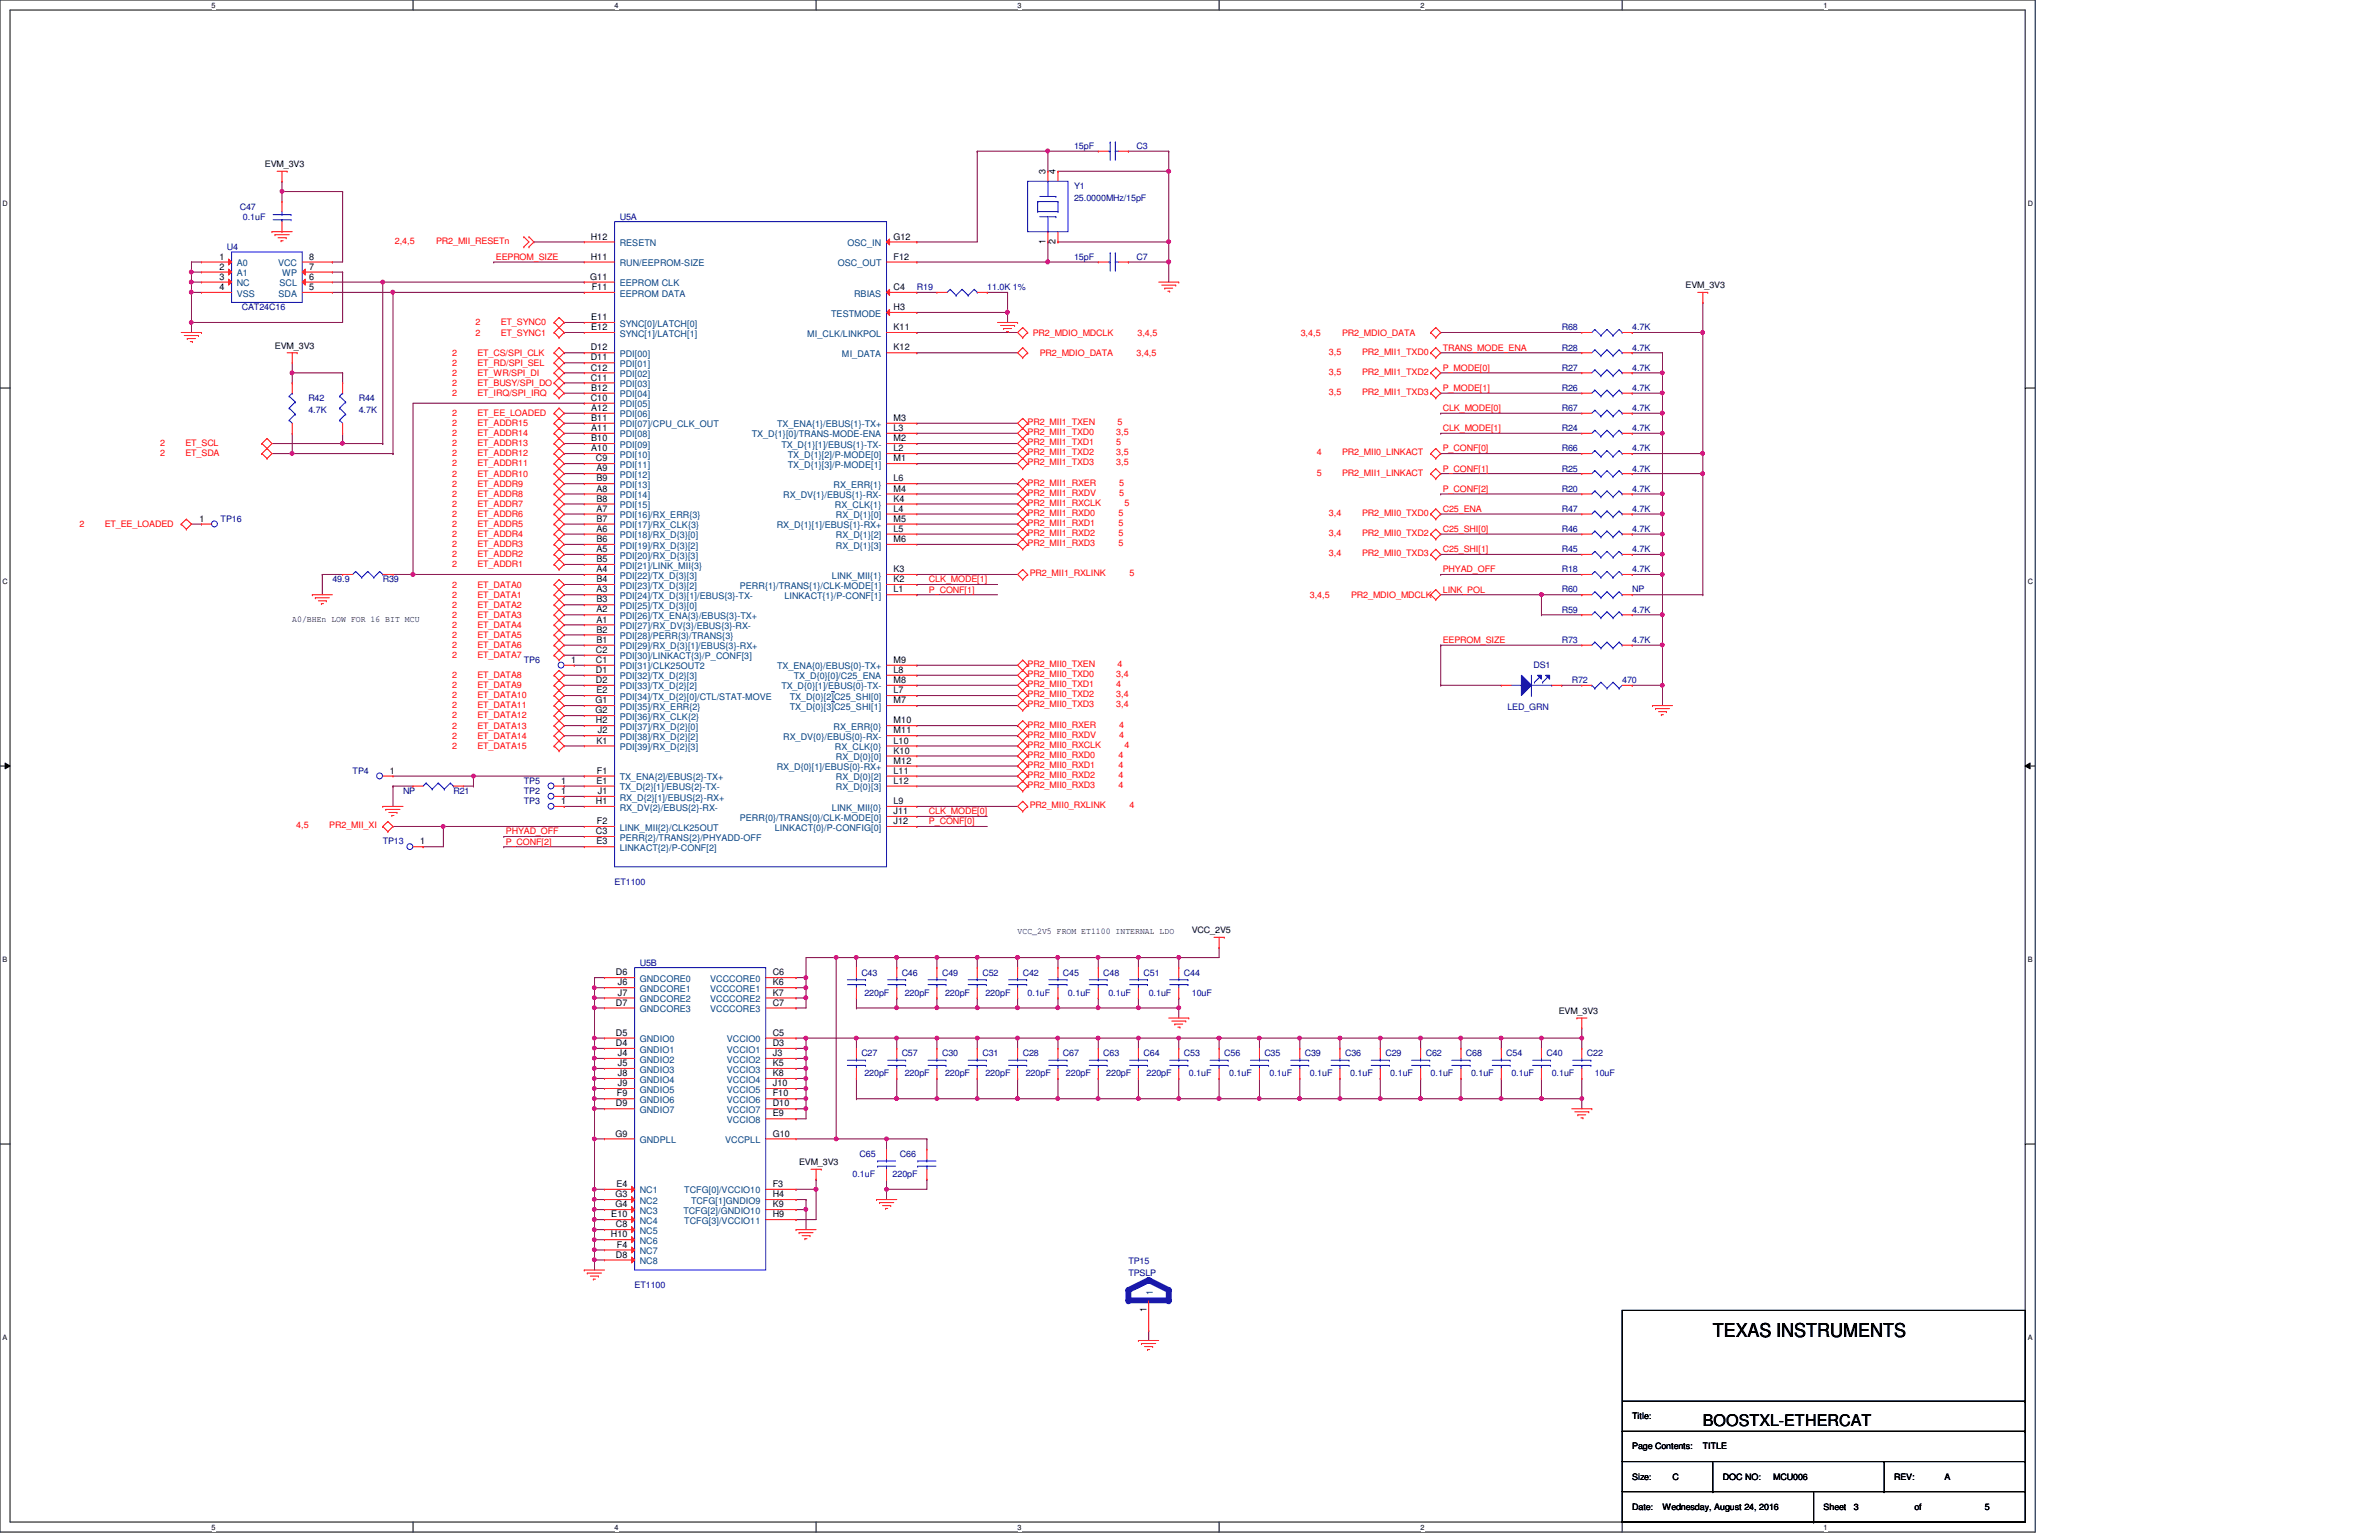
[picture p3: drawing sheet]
<svg xmlns="http://www.w3.org/2000/svg" width="432mm" height="279mm" viewBox="0 0 432 279" stroke-linecap="round" stroke-linejoin="round" font-family="sans-serif">
<defs><g id="words">
<text font-size="3.5" x="310.9" y="242.7">TEXAS INSTRUMENTS</text>
<text font-size="2.9" x="309.1" y="258.7">BOOSTXL-ETHERCAT</text>
<g font-size="1.7">
<text x="189.8" y="31.6" transform="rotate(-90 189.8 31.6)">3</text>
<text x="191.6" y="31.6" transform="rotate(-90 191.6 31.6)">4</text>
<text x="39.8" y="47.1">1</text>
<text x="56.1" y="47.1">8</text>
<text x="107.2" y="43.5">H12</text>
<text x="107.2" y="47.1">H11</text>
<text x="162.2" y="43.5">G12</text>
<text x="162.2" y="47.1">F12</text>
<text x="189.8" y="44.2" transform="rotate(-90 189.8 44.2)">1</text>
<text x="191.6" y="44.2" transform="rotate(-90 191.6 44.2)">2</text>
<text x="39.8" y="52.6">4</text>
<text x="39.8" y="50.8">3</text>
<text x="39.8" y="48.9">2</text>
<text x="56.1" y="50.8">6</text>
<text x="56.1" y="52.6">5</text>
<text x="56.1" y="48.9">7</text>
<text x="107.1" y="50.8">G11</text>
<text x="107.4" y="52.6">F11</text>
<text x="162.2" y="52.6">C4</text>
<text x="107.3" y="58.1">E11</text>
<text x="107.3" y="59.9">E12</text>
<text x="162.2" y="56.3">H3</text>
<text x="162.2" y="59.9">K11</text>
<text x="107.2" y="63.6">D12</text>
<text x="107.2" y="65.4">D11</text>
<text x="162.2" y="63.6">K12</text>
<text x="107.2" y="67.2">C12</text>
<text x="107.2" y="69">C11</text>
<text x="107.3" y="70.9">B12</text>
<text x="107.2" y="72.7">C10</text>
<text x="107.3" y="74.5">A12</text>
<text x="107.3" y="76.4">B11</text>
<text x="162.2" y="76.4">M3</text>
<text x="107.3" y="78.2">A11</text>
<text x="107.3" y="80.1">B10</text>
<text x="107.3" y="81.9">A10</text>
<text x="108.2" y="83.7">C9</text>
<text x="162.2" y="78.2">L3</text>
<text x="162.2" y="80.1">M2</text>
<text x="162.2" y="81.9">L2</text>
<text x="162.2" y="83.7">M1</text>
<text x="108.2" y="85.5">A9</text>
<text x="108.2" y="87.3">B9</text>
<text x="108.2" y="89.2">A8</text>
<text x="162.2" y="89.2">M4</text>
<text x="162.2" y="87.3">L6</text>
<text x="36.2" y="94.7">1</text>
<text x="108.2" y="91">B8</text>
<text x="108.2" y="92.8">A7</text>
<text x="108.2" y="94.7">B7</text>
<text x="162.2" y="92.8">L4</text>
<text x="162.2" y="94.7">M5</text>
<text x="162.2" y="91">K4</text>
<text x="108.2" y="96.5">A6</text>
<text x="108.2" y="98.3">B6</text>
<text x="108.2" y="100.2">A5</text>
<text x="108.2" y="102">B5</text>
<text x="162.2" y="96.5">L5</text>
<text x="162.2" y="98.3">M6</text>
<text x="108.2" y="103.8">A4</text>
<text x="108.2" y="105.6">B4</text>
<text x="108.2" y="107.5">A3</text>
<text x="162.2" y="103.8">K3</text>
<text x="162.2" y="105.6">K2</text>
<text x="162.2" y="107.5">L1</text>
<text x="108.2" y="109.3">B3</text>
<text x="108.2" y="111.1">A2</text>
<text x="108.2" y="112.9">A1</text>
<text x="108.2" y="118.4">C2</text>
<text x="108.2" y="114.8">B2</text>
<text x="108.2" y="116.6">B1</text>
<text x="103.7" y="120.3">1</text>
<text x="108.2" y="120.3">C1</text>
<text x="108.2" y="122.1">D1</text>
<text x="108.2" y="123.9">D2</text>
<text x="108.2" y="125.8">E2</text>
<text x="162.2" y="120.3">M9</text>
<text x="162.2" y="122.1">L8</text>
<text x="162.2" y="123.9">M8</text>
<text x="162.2" y="125.8">L7</text>
<text x="108.1" y="127.6">G1</text>
<text x="108.1" y="129.4">G2</text>
<text x="108.2" y="131.2">H2</text>
<text x="162.2" y="127.6">M7</text>
<text x="162.2" y="131.2">M10</text>
<text x="108.2" y="134.9">K1</text>
<text x="108.5" y="133.1">J2</text>
<text x="162.2" y="136.7">K10</text>
<text x="162.2" y="133.1">M11</text>
<text x="162.2" y="134.9">L10</text>
<text x="70.7" y="140.4">1</text>
<text x="101.9" y="142.2">1</text>
<text x="108.2" y="142.2">E1</text>
<text x="108.3" y="140.4">F1</text>
<text x="162.2" y="138.6">M12</text>
<text x="162.2" y="140.4">L11</text>
<text x="162.2" y="142.2">L12</text>
<text x="101.9" y="145.9">1</text>
<text x="101.9" y="144.1">1</text>
<text x="108.2" y="145.9">H1</text>
<text x="108.3" y="149.5">F2</text>
<text x="108.5" y="144.1">J1</text>
<text x="162.2" y="145.9">L9</text>
<text x="162.2" y="147.7">J11</text>
<text x="162.2" y="149.5">J12</text>
<text x="76.2" y="153.2">1</text>
<text x="108.2" y="151.3">C3</text>
<text x="108.2" y="153.2">E3</text>
<text x="111.8" y="177">D6</text>
<text x="112.1" y="178.8">J6</text>
<text x="140.3" y="177">C6</text>
<text x="140.3" y="178.8">K6</text>
<text x="111.8" y="182.5">D7</text>
<text x="112.1" y="180.6">J7</text>
<text x="140.3" y="180.6">K7</text>
<text x="140.3" y="182.5">C7</text>
<text x="111.8" y="187.9">D5</text>
<text x="111.8" y="189.8">D4</text>
<text x="112.1" y="191.6">J4</text>
<text x="140.3" y="187.9">C5</text>
<text x="140.3" y="189.8">D3</text>
<text x="140.3" y="191.6">J3</text>
<text x="112.1" y="193.4">J5</text>
<text x="112.1" y="195.2">J8</text>
<text x="112.1" y="197.1">J9</text>
<text x="140.3" y="193.4">K5</text>
<text x="140.3" y="195.2">K8</text>
<text x="140.3" y="197.1">J10</text>
<text x="111.8" y="200.7">D9</text>
<text x="112" y="198.9">F9</text>
<text x="140.3" y="198.9">F10</text>
<text x="140.3" y="200.7">D10</text>
<text x="140.3" y="202.6">E9</text>
<text x="111.7" y="206.2">G9</text>
<text x="140.3" y="206.2">G10</text>
<text x="111.9" y="215.3">E4</text>
<text x="140.3" y="215.3">F3</text>
<text x="111" y="220.9">E10</text>
<text x="111.7" y="217.2">G3</text>
<text x="111.7" y="219">G4</text>
<text x="140.3" y="217.2">H4</text>
<text x="140.3" y="219">K9</text>
<text x="140.3" y="220.9">H9</text>
<text x="110.9" y="224.5">H10</text>
<text x="111.8" y="222.7">C8</text>
<text x="112" y="226.4">F4</text>
<text x="111.8" y="228.2">D8</text>
<text x="208.1" y="238.1" transform="rotate(-90 208.1 238.1)">1</text>
</g>
<g font-size="1.7" fill="#004080">
<text x="112.5" y="44.7">RESETN</text>
<text x="153.8" y="44.7">OSC_IN</text>
<text x="43" y="48.3">A0</text>
<text x="43" y="53.8">VSS</text>
<text x="43" y="51.9">NC</text>
<text x="43" y="50.1">A1</text>
<text x="50.5" y="48.3">VCC</text>
<text x="50.5" y="53.8">SDA</text>
<text x="50.7" y="51.9">SCL</text>
<text x="51.2" y="50.1">WP</text>
<text x="112.5" y="51.9">EEPROM CLK</text>
<text x="112.5" y="53.8">EEPROM DATA</text>
<text x="112.5" y="48.3">RUN/EEPROM-SIZE</text>
<text x="152.1" y="48.3">OSC_OUT</text>
<text x="155" y="53.8">RBIAS</text>
<text x="112.5" y="59.3">SYNC[0]/LATCH[0]</text>
<text x="150.9" y="57.4">TESTMODE</text>
<text x="112.5" y="61.1">SYNC[1]/LATCH[1]</text>
<text x="112.5" y="64.8">PDI[00]</text>
<text x="146.5" y="61.1">MI_CLK/LINKPOL</text>
<text x="152.8" y="64.8">MI_DATA</text>
<text x="112.5" y="66.6">PDI[01]</text>
<text x="112.5" y="68.4">PDI[02]</text>
<text x="112.5" y="70.2">PDI[03]</text>
<text x="112.5" y="72.1">PDI[04]</text>
<text x="112.5" y="73.9">PDI[05]</text>
<text x="112.5" y="75.7">PDI[06]</text>
<text x="112.5" y="77.6">PDI[07]/CPU_CLK_OUT</text>
<text x="141.1" y="77.6">TX_ENA{1}/EBUS{1}-TX+</text>
<text x="112.5" y="79.4">PDI[08]</text>
<text x="112.5" y="81.2">PDI[09]</text>
<text x="112.5" y="83.1">PDI[10]</text>
<text x="136.5" y="79.4">TX_D{1}[0]/TRANS-MODE-ENA</text>
<text x="141.8" y="81.2">TX_D{1}[1]/EBUS{1}-TX-</text>
<text x="143" y="83.1">TX_D{1}[2]/P-MODE[0]</text>
<text x="112.5" y="84.9">PDI[11]</text>
<text x="112.5" y="86.7">PDI[12]</text>
<text x="112.5" y="88.5">PDI[13]</text>
<text x="143" y="84.9">TX_D{1}[3]/P-MODE[1]</text>
<text x="151.3" y="88.5">RX_ERR{1}</text>
<text x="112.5" y="90.4">PDI[14]</text>
<text x="112.5" y="92.2">PDI[15]</text>
<text x="112.5" y="94">PDI[16]/RX_ERR{3}</text>
<text x="112.5" y="95.8">PDI[17]/RX_CLK{3}</text>
<text x="141" y="95.8">RX_D{1}[1]/EBUS{1}-RX+</text>
<text x="142.2" y="90.4">RX_DV{1}/EBUS{1}-RX-</text>
<text x="151.6" y="92.2">RX_CLK{1}</text>
<text x="151.7" y="94">RX_D{1}[0]</text>
<text x="112.5" y="97.7">PDI[18]/RX_D{3}[0]</text>
<text x="112.5" y="99.5">PDI[19]/RX_D{3}[2]</text>
<text x="112.5" y="101.3">PDI[20]/RX_D{3}[3]</text>
<text x="151.7" y="97.7">RX_D{1}[2]</text>
<text x="151.7" y="99.5">RX_D{1}[3]</text>
<text x="112.5" y="103.2">PDI[21]/LINK_MII{3}</text>
<text x="112.5" y="105">PDI[22]/TX_D{3}[3]</text>
<text x="112.5" y="106.8">PDI[23]/TX_D{3}[2]</text>
<text x="134.3" y="106.8">PERR{1}/TRANS{1}/CLK-MODE[1]</text>
<text x="151" y="105">LINK_MII{1}</text>
<text x="112.5" y="108.7">PDI[24]/TX_D{3}[1]/EBUS{3}-TX-</text>
<text x="112.5" y="110.5">PDI[25]/TX_D{3}[0]</text>
<text x="112.5" y="112.3">PDI[26]/TX_ENA{3}/EBUS{3}-TX+</text>
<text x="142.4" y="108.7">LINKACT{1}/P-CONF[1]</text>
<text x="112.5" y="114.1">PDI[27]/RX_DV{3}/EBUS{3}-RX-</text>
<text x="112.5" y="116">PDI[28]/PERR{3}/TRANS{3}</text>
<text x="112.5" y="117.8">PDI[29]/RX_D{3}[1]/EBUS{3}-RX+</text>
<text x="112.5" y="119.6">PDI[30]/LINKACT{3}/P_CONF[3]</text>
<text x="112.5" y="121.5">PDI[31]/CLK25OUT2</text>
<text x="112.5" y="123.3">PDI[32]/TX_D{2}[3]</text>
<text x="112.5" y="125.1">PDI[33]/TX_D{2}[2]</text>
<text x="141.1" y="121.5">TX_ENA{0}/EBUS{0}-TX+</text>
<text x="141.8" y="125.1">TX_D{0}[1]/EBUS{0}-TX-</text>
<text x="144.1" y="123.3">TX_D{0}[0]/C25_ENA</text>
<text x="112.5" y="127">PDI[34]/TX_D{2}[0]/CTL/STAT-MOVE</text>
<text x="112.5" y="128.8">PDI[35]/RX_ERR{2}</text>
<text x="112.5" y="130.6">PDI[36]/RX_CLK{2}</text>
<text x="143.3" y="127">TX_D{0}[2]C25_SHI[0]</text>
<text x="143.3" y="128.8">TX_D{0}[3]C25_SHI[1]</text>
<text x="112.5" y="132.4">PDI[37]/RX_D{2}[0]</text>
<text x="112.5" y="134.2">PDI[38]/RX_D{2}[2]</text>
<text x="112.5" y="136.1">PDI[39]/RX_D{2}[3]</text>
<text x="142.2" y="134.2">RX_DV{0}/EBUS{0}-RX-</text>
<text x="151.3" y="132.4">RX_ERR{0}</text>
<text x="151.6" y="136.1">RX_CLK{0}</text>
<text x="151.7" y="137.9">RX_D{0}[0]</text>
<text x="112.5" y="141.6">TX_ENA{2]/EBUS{2}-TX+</text>
<text x="112.5" y="143.4">TX_D{2}[1]/EBUS{2}-TX-</text>
<text x="141" y="139.7">RX_D{0}[1]/EBUS{0}-RX+</text>
<text x="151.7" y="141.6">RX_D{0}[2]</text>
<text x="151.7" y="143.4">RX_D{0}[3]</text>
<text x="112.5" y="147.1">RX_DV{2}/EBUS{2}-RX-</text>
<text x="112.5" y="145.2">RX_D{2}[1]/EBUS{2}-RX+</text>
<text x="134.3" y="148.9">PERR{0}/TRANS{0}/CLK-MODE[0]</text>
<text x="151" y="147.1">LINK_MII{0}</text>
<text x="112.5" y="152.5">PERR{2}/TRANS{2}/PHYADD-OFF</text>
<text x="112.5" y="154.4">LINKACT{2}/P-CONF[2]</text>
<text x="112.5" y="150.7">LINK_MII{2}/CLK25OUT</text>
<text x="140.6" y="150.7">LINKACT{0}/P-CONFIG[0]</text>
<text x="116.1" y="178.1">GNDCORE0</text>
<text x="116.1" y="180">GNDCORE1</text>
<text x="128.9" y="178.1">VCCCORE0</text>
<text x="128.9" y="180">VCCCORE1</text>
<text x="116.1" y="181.8">GNDCORE2</text>
<text x="116.1" y="183.6">GNDCORE3</text>
<text x="128.9" y="181.8">VCCCORE2</text>
<text x="128.9" y="183.6">VCCCORE3</text>
<text x="116.1" y="189.1">GNDIO0</text>
<text x="116.1" y="191">GNDIO1</text>
<text x="131.9" y="189.1">VCCIO0</text>
<text x="131.9" y="191">VCCIO1</text>
<text x="116.1" y="192.8">GNDIO2</text>
<text x="116.1" y="194.6">GNDIO3</text>
<text x="116.1" y="196.4">GNDIO4</text>
<text x="131.9" y="192.8">VCCIO2</text>
<text x="131.9" y="194.6">VCCIO3</text>
<text x="131.9" y="196.4">VCCIO4</text>
<text x="116.1" y="198.2">GNDIO5</text>
<text x="116.1" y="200.1">GNDIO6</text>
<text x="116.1" y="201.9">GNDIO7</text>
<text x="131.9" y="198.2">VCCIO5</text>
<text x="131.9" y="200.1">VCCIO6</text>
<text x="131.9" y="201.9">VCCIO7</text>
<text x="131.9" y="203.8">VCCIO8</text>
<text x="116.1" y="207.4">GNDPLL</text>
<text x="131.6" y="207.4">VCCPLL</text>
<text x="116.1" y="216.5">NC1</text>
<text x="116.1" y="218.4">NC2</text>
<text x="116.1" y="220.2">NC3</text>
<text x="124" y="220.2">TCFG[2]/GNDIO10</text>
<text x="124.2" y="216.5">TCFG[0]/VCCIO10</text>
<text x="125.4" y="218.4">TCFG[1]GNDIO9</text>
<text x="116.1" y="222">NC4</text>
<text x="116.1" y="223.9">NC5</text>
<text x="116.1" y="225.7">NC6</text>
<text x="116.1" y="227.5">NC7</text>
<text x="124.2" y="222">TCFG[3]/VCCIO11</text>
<text x="116.1" y="229.4">NC8</text>
<text x="209.3" y="235" transform="rotate(-90 209.3 235)">1</text>
</g>
<g font-size="1.6" fill="#000080">
<text x="194.9" y="27.1">15pF</text>
<text x="206.3" y="27.1">C3</text>
<text x="194.9" y="34.3">Y1</text>
<text x="43.5" y="38">C47</text>
<text x="44.1" y="39.8">0.1uF</text>
<text x="112.5" y="39.8">U5A</text>
<text x="194.9" y="36.5">25.0000MHz/15pF</text>
<text x="41.1" y="45.3">U4</text>
<text x="194.9" y="47.2">15pF</text>
<text x="206.3" y="47.2">C7</text>
<text x="166.4" y="52.6">R19</text>
<text x="179.2" y="52.6">11.0K 1%</text>
<text x="43.9" y="56.3">CAT24C16</text>
<text x="283.5" y="59.9">R68</text>
<text x="296.2" y="59.9">4.7K</text>
<text x="283.5" y="63.6">R28</text>
<text x="296.2" y="63.6">4.7K</text>
<text x="283.5" y="67.3">R27</text>
<text x="283.5" y="70.9">R26</text>
<text x="296.2" y="67.3">4.7K</text>
<text x="296.2" y="70.9">4.7K</text>
<text x="56" y="72.8">R42</text>
<text x="56" y="74.9">4.7K</text>
<text x="65.1" y="72.8">R44</text>
<text x="65.1" y="74.9">4.7K</text>
<text x="283.5" y="74.6">R67</text>
<text x="296.2" y="74.6">4.7K</text>
<text x="283.5" y="81.9">R66</text>
<text x="283.5" y="78.2">R24</text>
<text x="296.2" y="81.9">4.7K</text>
<text x="296.2" y="78.2">4.7K</text>
<text x="283.5" y="85.6">R25</text>
<text x="283.5" y="89.2">R20</text>
<text x="296.2" y="85.6">4.7K</text>
<text x="296.2" y="89.2">4.7K</text>
<text x="40" y="94.7">TP16</text>
<text x="283.5" y="92.9">R47</text>
<text x="296.2" y="92.9">4.7K</text>
<text x="283.5" y="96.5">R46</text>
<text x="283.5" y="100.2">R45</text>
<text x="296.2" y="96.5">4.7K</text>
<text x="296.2" y="100.2">4.7K</text>
<text x="60.3" y="105.7">49.9</text>
<text x="69.5" y="105.7">R39</text>
<text x="283.5" y="107.5">R60</text>
<text x="283.5" y="103.8">R18</text>
<text x="296.2" y="107.5">NP</text>
<text x="296.2" y="103.8">4.7K</text>
<text x="283.5" y="111.2">R59</text>
<text x="296.2" y="111.2">4.7K</text>
<text x="283.5" y="116.6">R73</text>
<text x="296.2" y="116.6">4.7K</text>
<text x="95.1" y="120.3">TP6</text>
<text x="278.3" y="121.2">DS1</text>
<text x="285.3" y="124">R72</text>
<text x="294.4" y="124">470</text>
<text x="273.6" y="128.7">LED_GRN</text>
<text x="64" y="140.4">TP4</text>
<text x="95.1" y="142.2">TP5</text>
<text x="73.2" y="144.1">NP</text>
<text x="82.3" y="144.1">R21</text>
<text x="95.1" y="145.9">TP3</text>
<text x="95.1" y="144.1">TP2</text>
<text x="69.5" y="153.2">TP13</text>
<text x="111.5" y="160.5">ET1100</text>
<text x="116.1" y="175.2">U5B</text>
<text x="156.3" y="177">C43</text>
<text x="163.7" y="177">C46</text>
<text x="171" y="177">C49</text>
<text x="178.3" y="177">C52</text>
<text x="185.6" y="177">C42</text>
<text x="192.9" y="177">C45</text>
<text x="200.2" y="177">C48</text>
<text x="207.6" y="177">C51</text>
<text x="214.9" y="177">C44</text>
<text x="156.9" y="180.6">220pF</text>
<text x="164.2" y="180.6">220pF</text>
<text x="171.5" y="180.6">220pF</text>
<text x="178.9" y="180.6">220pF</text>
<text x="186.5" y="180.6">0.1uF</text>
<text x="193.8" y="180.6">0.1uF</text>
<text x="201.2" y="180.6">0.1uF</text>
<text x="208.5" y="180.6">0.1uF</text>
<text x="216.3" y="180.6">10uF</text>
<text x="156.3" y="191.6">C27</text>
<text x="163.7" y="191.6">C57</text>
<text x="171" y="191.6">C30</text>
<text x="178.3" y="191.6">C31</text>
<text x="185.6" y="191.6">C28</text>
<text x="192.9" y="191.6">C67</text>
<text x="200.2" y="191.6">C63</text>
<text x="207.6" y="191.6">C64</text>
<text x="214.9" y="191.6">C53</text>
<text x="222.2" y="191.6">C56</text>
<text x="229.5" y="191.6">C35</text>
<text x="236.8" y="191.6">C39</text>
<text x="244.1" y="191.6">C36</text>
<text x="251.5" y="191.6">C29</text>
<text x="258.8" y="191.6">C62</text>
<text x="266.1" y="191.6">C68</text>
<text x="273.4" y="191.6">C54</text>
<text x="280.7" y="191.6">C40</text>
<text x="288" y="191.6">C22</text>
<text x="156.9" y="195.3">220pF</text>
<text x="164.2" y="195.3">220pF</text>
<text x="171.5" y="195.3">220pF</text>
<text x="178.9" y="195.3">220pF</text>
<text x="186.2" y="195.3">220pF</text>
<text x="193.5" y="195.3">220pF</text>
<text x="200.8" y="195.3">220pF</text>
<text x="208.1" y="195.3">220pF</text>
<text x="215.8" y="195.3">0.1uF</text>
<text x="223.1" y="195.3">0.1uF</text>
<text x="230.4" y="195.3">0.1uF</text>
<text x="237.7" y="195.3">0.1uF</text>
<text x="245.1" y="195.3">0.1uF</text>
<text x="252.3" y="195.3">0.1uF</text>
<text x="259.7" y="195.3">0.1uF</text>
<text x="267" y="195.3">0.1uF</text>
<text x="274.3" y="195.3">0.1uF</text>
<text x="281.6" y="195.3">0.1uF</text>
<text x="289.5" y="195.3">10uF</text>
<text x="156" y="209.9">C65</text>
<text x="163.3" y="209.9">C66</text>
<text x="154.7" y="213.6">0.1uF</text>
<text x="162" y="213.6">220pF</text>
<text x="115.2" y="233.7">ET1100</text>
<text x="204.8" y="229.3">TP15</text>
<text x="204.8" y="231.5">TPSLP</text>
</g>
<g font-size="1.6">
<text x="48.1" y="30.3">EVM_3V3</text>
<text x="305.9" y="52.3">EVM_3V3</text>
<text x="49.9" y="63.2">EVM_3V3</text>
<text x="53" y="112.8">A0/BHEn LOW FOR 16 BIT MCU</text>
<text x="184.7" y="169.5">VCC_2V5 FROM ET1100 INTERNAL LDO</text>
<text x="216.3" y="169.3">VCC_2V5</text>
<text x="282.9" y="183.9">EVM_3V3</text>
<text x="145" y="211.4">EVM_3V3</text>
<text x="296.2" y="257.5">Title:</text>
<text x="296.2" y="262.9">Page Contents:</text>
<text x="309.1" y="262.9">TITLE</text>
<text x="296.2" y="268.4">Size:</text>
<text x="303.6" y="268.4">C</text>
<text x="312.7" y="268.4">DOC NO:</text>
<text x="321.9" y="268.4">MCU006</text>
<text x="343.8" y="268.4">REV:</text>
<text x="352.9" y="268.4">A</text>
<text x="296.2" y="273.9">Date:</text>
<text x="301.8" y="273.9">Wednesday, August 24, 2016</text>
<text x="331" y="273.9">Sheet</text>
<text x="336.5" y="273.9">3</text>
<text x="347.5" y="273.9">of</text>
<text x="360.3" y="273.9">5</text>
</g>
<g font-size="1.6" fill="#f00">
<text x="71.7" y="44.2">2,4,5</text>
<text x="79.2" y="44.2">PR2_MII_RESETn</text>
<text x="90" y="47.2">EEPROM_SIZE</text>
<text x="86.3" y="59.1">2</text>
<text x="90.9" y="59.1">ET_SYNC0</text>
<text x="82.1" y="64.5">2</text>
<text x="86.3" y="60.9">2</text>
<text x="86.7" y="64.5">ET_CS/SPI_CLK</text>
<text x="90.9" y="60.9">ET_SYNC1</text>
<text x="187.5" y="60.9">PR2_MDIO_MDCLK</text>
<text x="188.7" y="64.5">PR2_MDIO_DATA</text>
<text x="206.3" y="64.5">3,4,5</text>
<text x="206.5" y="60.9">3,4,5</text>
<text x="236.1" y="60.9">3,4,5</text>
<text x="241.2" y="64.3">3,5</text>
<text x="243.6" y="60.9">PR2_MDIO_DATA</text>
<text x="247.2" y="64.3">PR2_MII1_TXD0</text>
<text x="261.9" y="63.6">TRANS_MODE_ENA</text>
<text x="82.1" y="66.3">2</text>
<text x="82.1" y="70">2</text>
<text x="82.1" y="68.2">2</text>
<text x="82.1" y="71.8">2</text>
<text x="86.7" y="66.3">ET_RD/SPI_SEL</text>
<text x="86.7" y="70">ET_BUSY/SPI_DO</text>
<text x="86.7" y="68.2">ET_WR/SPI_DI</text>
<text x="86.7" y="71.8">ET_IRQ/SPI_IRQ</text>
<text x="241.2" y="68">3,5</text>
<text x="241.2" y="71.7">3,5</text>
<text x="247.2" y="68">PR2_MII1_TXD2</text>
<text x="247.2" y="71.7">PR2_MII1_TXD3</text>
<text x="261.9" y="67.3">P_MODE[0]</text>
<text x="261.9" y="71">P_MODE[1]</text>
<text x="82.1" y="77.3">2</text>
<text x="82.1" y="75.5">2</text>
<text x="86.7" y="77.3">ET_ADDR15</text>
<text x="86.7" y="75.5">ET_EE_LOADED</text>
<text x="186.5" y="77.1">PR2_MII1_TXEN</text>
<text x="202.8" y="77.1">5</text>
<text x="261.9" y="74.6">CLK_MODE[0]</text>
<text x="29.1" y="81">2</text>
<text x="29.1" y="82.8">2</text>
<text x="33.7" y="81">ET_SCL</text>
<text x="33.7" y="82.8">ET_SDA</text>
<text x="82.1" y="82.8">2</text>
<text x="82.1" y="81">2</text>
<text x="82.1" y="79.2">2</text>
<text x="86.7" y="82.8">ET_ADDR12</text>
<text x="86.7" y="81">ET_ADDR13</text>
<text x="86.7" y="79.2">ET_ADDR14</text>
<text x="186.5" y="80.8">PR2_MII1_TXD1</text>
<text x="186.5" y="82.6">PR2_MII1_TXD2</text>
<text x="186.5" y="79">PR2_MII1_TXD0</text>
<text x="202.6" y="80.8">5</text>
<text x="202.6" y="82.6">3,5</text>
<text x="202.6" y="79">3,5</text>
<text x="239" y="82.6">4</text>
<text x="243.6" y="82.6">PR2_MII0_LINKACT</text>
<text x="261.9" y="78.2">CLK_MODE[1]</text>
<text x="261.9" y="81.9">P_CONF[0]</text>
<text x="82.1" y="88.3">2</text>
<text x="82.1" y="86.5">2</text>
<text x="82.1" y="84.6">2</text>
<text x="86.7" y="88.3">ET_ADDR9</text>
<text x="86.7" y="86.5">ET_ADDR10</text>
<text x="86.7" y="84.6">ET_ADDR11</text>
<text x="186.5" y="84.5">PR2_MII1_TXD3</text>
<text x="186.5" y="90">PR2_MII1_RXDV</text>
<text x="186.5" y="88.1">PR2_MII1_RXER</text>
<text x="202.6" y="84.5">3,5</text>
<text x="203.2" y="90">5</text>
<text x="203.2" y="88.1">5</text>
<text x="239" y="86.3">5</text>
<text x="243.6" y="86.3">PR2_MII1_LINKACT</text>
<text x="261.9" y="85.6">P_CONF[1]</text>
<text x="261.9" y="89.2">P_CONF[2]</text>
<text x="14.4" y="95.6">2</text>
<text x="19" y="95.6">ET_EE_LOADED</text>
<text x="82.1" y="95.6">2</text>
<text x="82.1" y="93.8">2</text>
<text x="82.1" y="91.9">2</text>
<text x="82.1" y="90.1">2</text>
<text x="86.7" y="95.6">ET_ADDR5</text>
<text x="86.7" y="93.8">ET_ADDR6</text>
<text x="86.7" y="91.9">ET_ADDR7</text>
<text x="86.7" y="90.1">ET_ADDR8</text>
<text x="186.5" y="91.8">PR2_MII1_RXCLK</text>
<text x="186.5" y="93.6">PR2_MII1_RXD0</text>
<text x="186.5" y="95.4">PR2_MII1_RXD1</text>
<text x="203" y="93.6">5</text>
<text x="203" y="95.4">5</text>
<text x="204.1" y="91.8">5</text>
<text x="241.2" y="93.6">3,4</text>
<text x="247.2" y="93.6">PR2_MII0_TXD0</text>
<text x="261.9" y="92.9">C25_ENA</text>
<text x="82.1" y="101.1">2</text>
<text x="82.1" y="99.3">2</text>
<text x="82.1" y="97.5">2</text>
<text x="86.7" y="101.1">ET_ADDR2</text>
<text x="86.7" y="99.3">ET_ADDR3</text>
<text x="86.7" y="97.5">ET_ADDR4</text>
<text x="186.5" y="97.2">PR2_MII1_RXD2</text>
<text x="186.5" y="99.1">PR2_MII1_RXD3</text>
<text x="203" y="97.2">5</text>
<text x="203" y="99.1">5</text>
<text x="241.2" y="97.2">3,4</text>
<text x="241.2" y="100.9">3,4</text>
<text x="247.2" y="97.2">PR2_MII0_TXD2</text>
<text x="247.2" y="100.9">PR2_MII0_TXD3</text>
<text x="261.9" y="96.5">C25_SHI[0]</text>
<text x="261.9" y="100.2">C25_SHI[1]</text>
<text x="82.1" y="102.9">2</text>
<text x="82.1" y="106.6">2</text>
<text x="86.7" y="102.9">ET_ADDR1</text>
<text x="86.7" y="106.6">ET_DATA0</text>
<text x="168.6" y="105.7">CLK_MODE[1]</text>
<text x="168.6" y="107.5">P_CONF[1]</text>
<text x="186.9" y="104.6">PR2_MII1_RXLINK</text>
<text x="205" y="104.6">5</text>
<text x="261.9" y="103.8">PHYAD_OFF</text>
<text x="261.9" y="107.5">LINK_POL</text>
<text x="82.1" y="108.4">2</text>
<text x="82.1" y="110.2">2</text>
<text x="82.1" y="112.1">2</text>
<text x="82.1" y="113.9">2</text>
<text x="86.7" y="108.4">ET_DATA1</text>
<text x="86.7" y="110.2">ET_DATA2</text>
<text x="86.7" y="112.1">ET_DATA3</text>
<text x="86.7" y="113.9">ET_DATA4</text>
<text x="237.7" y="108.4">3,4,5</text>
<text x="245.2" y="108.4">PR2_MDIO_MDCLK</text>
<text x="82.1" y="115.7">2</text>
<text x="82.1" y="117.6">2</text>
<text x="82.1" y="119.4">2</text>
<text x="86.7" y="115.7">ET_DATA5</text>
<text x="86.7" y="117.6">ET_DATA6</text>
<text x="86.7" y="119.4">ET_DATA7</text>
<text x="261.9" y="116.7">EEPROM_SIZE</text>
<text x="82.1" y="124.9">2</text>
<text x="82.1" y="123.1">2</text>
<text x="86.7" y="124.9">ET_DATA9</text>
<text x="86.7" y="123.1">ET_DATA8</text>
<text x="186.5" y="124.7">PR2_MII0_TXD1</text>
<text x="186.5" y="121">PR2_MII0_TXEN</text>
<text x="186.5" y="122.9">PR2_MII0_TXD0</text>
<text x="202.6" y="124.7">4</text>
<text x="202.6" y="122.9">3,4</text>
<text x="202.8" y="121">4</text>
<text x="82.1" y="126.7">2</text>
<text x="82.1" y="128.5">2</text>
<text x="82.1" y="130.3">2</text>
<text x="86.7" y="126.7">ET_DATA10</text>
<text x="86.7" y="128.5">ET_DATA11</text>
<text x="86.7" y="130.3">ET_DATA12</text>
<text x="186.5" y="126.5">PR2_MII0_TXD2</text>
<text x="186.5" y="128.4">PR2_MII0_TXD3</text>
<text x="186.5" y="132">PR2_MII0_RXER</text>
<text x="202.6" y="126.5">3,4</text>
<text x="202.6" y="128.4">3,4</text>
<text x="203.2" y="132">4</text>
<text x="82.1" y="132.2">2</text>
<text x="82.1" y="134">2</text>
<text x="82.1" y="135.8">2</text>
<text x="86.7" y="132.2">ET_DATA13</text>
<text x="86.7" y="134">ET_DATA14</text>
<text x="86.7" y="135.8">ET_DATA15</text>
<text x="186.5" y="133.8">PR2_MII0_RXDV</text>
<text x="186.5" y="135.7">PR2_MII0_RXCLK</text>
<text x="186.5" y="137.5">PR2_MII0_RXD0</text>
<text x="203" y="137.5">4</text>
<text x="203.2" y="133.8">4</text>
<text x="204.1" y="135.7">4</text>
<text x="186.5" y="139.3">PR2_MII0_RXD1</text>
<text x="186.5" y="141.1">PR2_MII0_RXD2</text>
<text x="186.5" y="143">PR2_MII0_RXD3</text>
<text x="203" y="139.3">4</text>
<text x="203" y="141.1">4</text>
<text x="203" y="143">4</text>
<text x="168.6" y="149.6">P_CONF[0]</text>
<text x="168.6" y="147.7">CLK_MODE[0]</text>
<text x="186.9" y="146.6">PR2_MII0_RXLINK</text>
<text x="205" y="146.6">4</text>
<text x="53.8" y="150.3">4,5</text>
<text x="59.8" y="150.3">PR2_MII_XI</text>
<text x="91.8" y="151.4">PHYAD_OFF</text>
<text x="91.8" y="153.2">P_CONF[2]</text>
</g>
<g font-size="1.3">
<text x="38.4" y="1.4">5</text>
<text x="111.5" y="1.4">4</text>
<text x="184.7" y="1.4">3</text>
<text x="257.9" y="1.4">2</text>
<text x="331" y="1.4">1</text>
<text x=".5" y="37.3">D</text>
<text x="368" y="37.3">D</text>
<text x=".5" y="105.9">C</text>
<text x="368" y="105.9">C</text>
<text x=".5" y="174.5">B</text>
<text x="368" y="174.5">B</text>
<text x=".5" y="243">A</text>
<text x="368" y="243">A</text>
<text x="38.4" y="277.5">5</text>
<text x="111.5" y="277.5">4</text>
<text x="184.7" y="277.5">3</text>
<text x="257.9" y="277.5">2</text>
<text x="331" y="277.5">1</text>
</g>
</g></defs>
<path d="M0 0h369.4v278h-369.4zM1.8 1.8h365.8v274.3h-365.8z" fill="none" stroke="#000" stroke-width=".18"/>
<g fill="#fff">
<path d="M38.4 .2h.7v1.5h-.7z"/>
<path d="M38.4 276.4h.7v1.4h-.7z"/>
</g>
<path d="M75 0v1.8M75 276.1v1.9" fill="none" stroke="#000" stroke-width=".18"/>
<g fill="#fff">
<path d="M111.5 .2h.8v1.5h-.8z"/>
<path d="M111.5 276.4h.8v1.4h-.8z"/>
</g>
<path d="M148.1 0v1.8M148.1 276.1v1.9" fill="none" stroke="#000" stroke-width=".18"/>
<g fill="#fff">
<path d="M184.7 .2h.7v1.5h-.7z"/>
<path d="M184.7 276.4h.7v1.4h-.7z"/>
</g>
<path d="M221.3 0v1.8M221.3 276.1v1.9" fill="none" stroke="#000" stroke-width=".18"/>
<g fill="#fff">
<path d="M257.9 .2h.7v1.5h-.7z"/>
<path d="M257.9 276.4h.7v1.4h-.7z"/>
</g>
<path d="M294.4 0v1.8M294.4 276.1v1.9" fill="none" stroke="#000" stroke-width=".18"/>
<g fill="#fff">
<path d="M331 .2h.7v1.5h-.7z"/>
<path d="M331 276.4h.7v1.4h-.7z"/>
<path d="M.5 36.1h.9v1.5h-.9z"/>
<path d="M368 36.1h1v1.5h-1z"/>
<path d="M.5 104.7h.9v1.5h-.9z"/>
<path d="M368 104.7h1v1.5h-1z"/>
</g>
<path d="M0 70.4h1.8M367.6 70.4h1.8" fill="none" stroke="#000" stroke-width=".18"/>
<g fill="#fff">
<path d="M.5 173.3h.8v1.5h-.8z"/>
<path d="M368 173.3h.9v1.5h-.9z"/>
</g>
<path d="M0 139h1.8M.9 138.4l.9 .6-.9 .5zM367.6 139l.9-.6v1.1zM367.6 139h1.8" fill="none" stroke="#000" stroke-width=".18"/>
<path d="M.9 138.4l.9 .6-.9 .5zM367.6 139l.9-.6v1.1z" fill="#000"/>
<g fill="#fff">
<path d="M.5 241.9h.8v1.4h-.8z"/>
<path d="M368 241.9h.9v1.4h-.9z"/>
</g>
<path d="M0 207.6h1.8M367.6 207.6h1.8" fill="none" stroke="#000" stroke-width=".18"/>
<path d="M166.4 47.5h.1M166.4 47.5h32.9M190.2 47.5h.1" fill="none" stroke="#800040" stroke-width=".18"/>
<circle cx="190.1" cy="47.5" r=".35" fill="#f0f"/>
<circle cx="190.1" cy="47.5" r=".35" fill="none" stroke="#f0f" stroke-width=".18"/>
<path d="M190.2 27.4h.1M190.2 27.4h9.1M190.2 27.4v3.7M204.8 27.4h.1M204.8 27.4h7.3M204.8 47.5h.1M204.8 47.5h7.3" fill="none" stroke="#800040" stroke-width=".18"/>
<circle cx="212.1" cy="47.5" r=".37" fill="#f0f"/>
<circle cx="212.1" cy="47.5" r=".37" fill="none" stroke="#f0f" stroke-width=".18"/>
<path d="M212.1 31.1h.1M212.1 31.1v12.8h-20.1M192 43.9h.1" fill="none" stroke="#800040" stroke-width=".18"/>
<circle cx="212.1" cy="43.9" r=".36" fill="#f0f"/>
<circle cx="212.1" cy="43.9" r=".36" fill="none" stroke="#f0f" stroke-width=".18"/>
<circle cx="212.1" cy="31.1" r=".36" fill="#f0f"/>
<circle cx="212.1" cy="31.1" r=".36" fill="none" stroke="#f0f" stroke-width=".18"/>
<path d="M177.4 27.4h.1M177.4 27.4h12.8M192 31.1h.1M212.1 27.4h.1M212.1 27.4v3.7h-20.1M190.2 43.9h.1M190.2 43.9v3.6M212.1 43.9h.1M212.1 43.9v3.6" fill="none" stroke="#800040" stroke-width=".18"/>
<circle cx="190.2" cy="27.4" r=".34" fill="#f0f"/>
<circle cx="190.2" cy="27.4" r=".34" fill="none" stroke="#f0f" stroke-width=".18"/>
<g fill="none" stroke="#800040" stroke-width=".18">
<path d="M177.4 27.4h.1M177.4 27.4v16.5h-11M166.4 43.9h.1M212.1 47.5h.1M212.1 47.5v3.7M166.4 78.6h.1M166.4 76.8h.1M166.4 78.6h18.3M166.4 76.8h18.3M166.4 84.1h.1M166.4 82.3h.1M166.4 80.5h.1"/>
<path d="M166.4 84.1h18.3M166.4 82.3h18.3M166.4 80.5h18.3M166.4 128h.1M166.4 126.2h.1M166.4 120.7h.1M166.4 124.3h.1M166.4 122.5h.1M166.4 128h18.3M166.4 126.2h18.3M166.4 120.7h18.3M166.4 124.3h18.3"/>
<path d="M166.4 122.5h18.3M107.9 177.4h.1M107.9 179.2h.1M107.9 177.4v3.7M107.9 177.4h1.8M107.9 179.2h1.8M107.9 228.6h.1M107.9 228.6h1.8"/>
</g>
<circle cx="107.9" cy="179.2" r=".34" fill="#f0f"/>
<circle cx="107.9" cy="179.2" r=".34" fill="none" stroke="#f0f" stroke-width=".18"/>
<path d="M107.9 181.1h.1M107.9 181.1h1.8M107.9 181.1v1.8" fill="none" stroke="#800040" stroke-width=".18"/>
<circle cx="107.9" cy="182.8" r=".34" fill="#f0f"/>
<circle cx="107.9" cy="182.8" r=".34" fill="none" stroke="#f0f" stroke-width=".18"/>
<circle cx="107.9" cy="181" r=".34" fill="#f0f"/>
<circle cx="107.9" cy="181" r=".34" fill="none" stroke="#f0f" stroke-width=".18"/>
<path d="M107.9 182.9h.1M107.9 188.3h.1M107.9 182.9h1.8M107.9 182.9v7.3M107.9 188.3h1.8" fill="none" stroke="#800040" stroke-width=".18"/>
<circle cx="107.9" cy="188.3" r=".34" fill="#f0f"/>
<circle cx="107.9" cy="188.3" r=".34" fill="none" stroke="#f0f" stroke-width=".18"/>
<path d="M107.9 190.2h.1M107.9 190.2h1.8M107.9 190.2v1.8" fill="none" stroke="#800040" stroke-width=".18"/>
<circle cx="107.9" cy="190.2" r=".34" fill="#f0f"/>
<circle cx="107.9" cy="190.2" r=".34" fill="none" stroke="#f0f" stroke-width=".18"/>
<path d="M107.9 192h.1M107.9 192h1.8M107.9 192v1.8" fill="none" stroke="#800040" stroke-width=".18"/>
<circle cx="107.8" cy="193.8" r=".35" fill="#f0f"/>
<circle cx="107.8" cy="193.8" r=".35" fill="none" stroke="#f0f" stroke-width=".18"/>
<circle cx="107.9" cy="192" r=".34" fill="#f0f"/>
<circle cx="107.9" cy="192" r=".34" fill="none" stroke="#f0f" stroke-width=".18"/>
<path d="M107.9 193.8h.1M107.9 195.7h.1M107.9 193.8h1.8M107.9 193.8v1.9M107.9 195.7h1.8" fill="none" stroke="#800040" stroke-width=".18"/>
<circle cx="107.9" cy="195.7" r=".34" fill="#f0f"/>
<circle cx="107.9" cy="195.7" r=".34" fill="none" stroke="#f0f" stroke-width=".18"/>
<path d="M107.9 195.7h.1M107.9 197.5h.1M107.9 195.7v1.8M107.9 197.5h1.8" fill="none" stroke="#800040" stroke-width=".18"/>
<circle cx="107.9" cy="197.5" r=".34" fill="#f0f"/>
<circle cx="107.9" cy="197.5" r=".34" fill="none" stroke="#f0f" stroke-width=".18"/>
<path d="M107.9 197.5h.1M107.9 199.3h.1M107.9 197.5v3.7M107.9 199.3h1.8" fill="none" stroke="#800040" stroke-width=".18"/>
<circle cx="107.9" cy="199.3" r=".34" fill="#f0f"/>
<circle cx="107.9" cy="199.3" r=".34" fill="none" stroke="#f0f" stroke-width=".18"/>
<path d="M107.9 201.2h.1M107.9 201.2h1.8" fill="none" stroke="#800040" stroke-width=".18"/>
<circle cx="107.9" cy="201.1" r=".34" fill="#f0f"/>
<circle cx="107.9" cy="201.1" r=".34" fill="none" stroke="#f0f" stroke-width=".18"/>
<path d="M107.9 201.2h.1M107.9 215.8h.1M107.9 201.2v5.4M107.9 215.8v1.8M107.9 215.8h1.8" fill="none" stroke="#800040" stroke-width=".18"/>
<circle cx="107.9" cy="217.6" r=".34" fill="#f0f"/>
<circle cx="107.9" cy="217.6" r=".34" fill="none" stroke="#f0f" stroke-width=".18"/>
<path d="M107.9 217.6h.1M107.9 217.6h1.8M107.9 217.6v1.9" fill="none" stroke="#800040" stroke-width=".18"/>
<circle cx="107.9" cy="219.4" r=".34" fill="#f0f"/>
<circle cx="107.9" cy="219.4" r=".34" fill="none" stroke="#f0f" stroke-width=".18"/>
<path d="M107.9 219.5h.1M107.9 219.5h1.8M107.9 219.5v3.6M107.9 221.3h.1M107.9 221.3h1.8" fill="none" stroke="#800040" stroke-width=".18"/>
<circle cx="107.9" cy="223.1" r=".34" fill="#f0f"/>
<circle cx="107.9" cy="223.1" r=".34" fill="none" stroke="#f0f" stroke-width=".18"/>
<circle cx="107.8" cy="221.2" r=".35" fill="#f0f"/>
<circle cx="107.8" cy="221.2" r=".35" fill="none" stroke="#f0f" stroke-width=".18"/>
<path d="M107.9 223.1h.1M107.9 224.9h.1M107.9 223.1h1.8M107.9 223.1v3.7M107.9 224.9h1.8" fill="none" stroke="#800040" stroke-width=".18"/>
<circle cx="107.9" cy="224.9" r=".34" fill="#f0f"/>
<circle cx="107.9" cy="224.9" r=".34" fill="none" stroke="#f0f" stroke-width=".18"/>
<path d="M107.9 226.8h.1M107.9 226.8h1.8M107.9 226.8v1.8" fill="none" stroke="#800040" stroke-width=".18"/>
<circle cx="107.9" cy="228.6" r=".34" fill="#f0f"/>
<circle cx="107.9" cy="228.6" r=".34" fill="none" stroke="#f0f" stroke-width=".18"/>
<circle cx="107.9" cy="226.7" r=".34" fill="#f0f"/>
<circle cx="107.9" cy="226.7" r=".34" fill="none" stroke="#f0f" stroke-width=".18"/>
<path d="M144.5 177.4h.1M144.5 179.2h.1M144.5 177.4h1.8M146.3 177.4h.1M146.3 177.4v1.8h-1.8M144.5 182.9h.1M144.5 182.9h1.8" fill="none" stroke="#800040" stroke-width=".18"/>
<circle cx="146.3" cy="179.2" r=".34" fill="#f0f"/>
<circle cx="146.3" cy="179.2" r=".34" fill="none" stroke="#f0f" stroke-width=".18"/>
<path d="M146.3 179.2h.1M146.3 179.2v1.9h-1.8M144.5 181.1h.1" fill="none" stroke="#800040" stroke-width=".18"/>
<circle cx="146.3" cy="181" r=".34" fill="#f0f"/>
<circle cx="146.3" cy="181" r=".34" fill="none" stroke="#f0f" stroke-width=".18"/>
<path d="M144.5 188.3h.1M144.5 199.3h.1M144.5 188.3h1.8M144.5 199.3h1.8M146.3 181.1h.1M146.3 199.3h.1M146.3 181.1v1.8M146.3 199.3v3.7h-1.8M144.5 203h.1M144.5 201.2h.1M144.5 201.2h1.8M146.3 201.2h.1" fill="none" stroke="#800040" stroke-width=".18"/>
<circle cx="146.3" cy="201.1" r=".34" fill="#f0f"/>
<circle cx="146.3" cy="201.1" r=".34" fill="none" stroke="#f0f" stroke-width=".18"/>
<circle cx="146.3" cy="199.3" r=".34" fill="#f0f"/>
<circle cx="146.3" cy="199.3" r=".34" fill="none" stroke="#f0f" stroke-width=".18"/>
<path d="M144.5 197.5h.1M144.5 197.5h1.8" fill="none" stroke="#800040" stroke-width=".18"/>
<circle cx="146.3" cy="197.5" r=".34" fill="#f0f"/>
<circle cx="146.3" cy="197.5" r=".34" fill="none" stroke="#f0f" stroke-width=".18"/>
<path d="M144.5 195.7h.1M144.5 195.7h1.8M146.3 197.5h.1M146.3 195.7h.1M146.3 195.7v3.6" fill="none" stroke="#800040" stroke-width=".18"/>
<circle cx="146.3" cy="195.7" r=".34" fill="#f0f"/>
<circle cx="146.3" cy="195.7" r=".34" fill="none" stroke="#f0f" stroke-width=".18"/>
<path d="M144.5 193.8h.1M144.5 192h.1M144.5 193.8h1.8M144.5 192h1.8M146.3 193.8h.1M146.3 192h.1M146.3 192v3.7" fill="none" stroke="#800040" stroke-width=".18"/>
<circle cx="146.2" cy="193.8" r=".35" fill="#f0f"/>
<circle cx="146.2" cy="193.8" r=".35" fill="none" stroke="#f0f" stroke-width=".18"/>
<circle cx="146.3" cy="192" r=".34" fill="#f0f"/>
<circle cx="146.3" cy="192" r=".34" fill="none" stroke="#f0f" stroke-width=".18"/>
<path d="M144.5 190.2h.1M144.5 190.2h1.8M146.3 190.2h.1M146.3 188.3h.1M146.3 188.3v3.7M144.5 206.6h7.3M151.8 206.6h.1M107.9 228.6h.1M107.9 228.6v1.8" fill="none" stroke="#800040" stroke-width=".18"/>
<circle cx="146.3" cy="190.2" r=".34" fill="#f0f"/>
<circle cx="146.3" cy="190.2" r=".34" fill="none" stroke="#f0f" stroke-width=".18"/>
<path d="M146.3 177.4h.1M146.3 173.7v3.7" fill="none" stroke="#800040" stroke-width=".18"/>
<circle cx="146.3" cy="177.4" r=".34" fill="#f0f"/>
<circle cx="146.3" cy="177.4" r=".34" fill="none" stroke="#f0f" stroke-width=".18"/>
<path d="M166.4 56.7h.1M166.4 56.7h16.5M182.9 56.7h.1M182.9 53h.1M182.9 53v5.5M166.4 64h.1M166.4 60.3h.1M166.4 64h18.3M166.4 60.3h18.3" fill="none" stroke="#800040" stroke-width=".18"/>
<circle cx="182.8" cy="56.7" r=".35" fill="#f0f"/>
<circle cx="182.8" cy="56.7" r=".35" fill="none" stroke="#f0f" stroke-width=".18"/>
<path d="M166.4 53h.1M166.4 53h3.7M179.2 53h.1M179.2 53h3.7M166.4 104.2h.1M166.4 104.2h18.3M166.4 146.3h.1M166.4 146.3h18.3M107.9 206.6h.1M107.9 206.6h1.8M107.9 206.6v9.2" fill="none" stroke="#800040" stroke-width=".18"/>
<circle cx="107.9" cy="215.8" r=".34" fill="#f0f"/>
<circle cx="107.9" cy="215.8" r=".34" fill="none" stroke="#f0f" stroke-width=".18"/>
<circle cx="107.9" cy="206.6" r=".34" fill="#f0f"/>
<circle cx="107.9" cy="206.6" r=".34" fill="none" stroke="#f0f" stroke-width=".18"/>
<path d="M146.3 217.6h.1M146.3 217.6v1.9" fill="none" stroke="#800040" stroke-width=".18"/>
<circle cx="146.3" cy="219.4" r=".34" fill="#f0f"/>
<circle cx="146.3" cy="219.4" r=".34" fill="none" stroke="#f0f" stroke-width=".18"/>
<path d="M144.5 217.6h.1M144.5 219.5h.1M144.5 215.8h.1M144.5 217.6h1.8M144.5 219.5h1.8M144.5 215.8h3.6M146.3 219.5h.1M146.3 219.5v3.6M148.1 215.8h.1M148.1 215.8v5.5h-3.6M144.5 221.3h.1" fill="none" stroke="#800040" stroke-width=".18"/>
<circle cx="148.1" cy="215.8" r=".36" fill="#f0f"/>
<circle cx="148.1" cy="215.8" r=".36" fill="none" stroke="#f0f" stroke-width=".18"/>
<g fill="none" stroke="#800040" stroke-width=".18">
<path d="M96.9 43.9h.1M96.9 43.9h9.1M261.5 64h.1M261.5 67.6h.1M261.5 71.3h.1M261.5 75h.1M261.5 78.6h.1M261.5 64h25.6M261.5 67.6h25.6M261.5 71.3h25.6M261.5 75h25.6M261.5 78.6h25.6"/>
<path d="M261.5 82.3h.1M261.5 85.9h.1M261.5 89.6h.1M261.5 96.9h.1M261.5 82.3h25.6M261.5 85.9h25.6M261.5 89.6h25.6M261.5 96.9h25.6M261.5 104.2h.1M261.5 100.6h.1M261.5 104.2h25.6M261.5 100.6h25.6"/>
<path d="M261.5 107.9h18.3M279.8 107.9h.1M71.3 149.9h.1M71.3 149.9h9.2M148.1 214h.1M148.1 214v1.8"/>
</g>
<circle cx="279.8" cy="107.9" r=".34" fill="#f0f"/>
<circle cx="279.8" cy="107.9" r=".34" fill="none" stroke="#f0f" stroke-width=".18"/>
<path d="M34.8 47.5h.1M34.8 47.5h1.8M34.8 47.5v1.9M60.3 51.2h9.2M60.3 53h11M69.5 51.2h.1M71.3 53h.1" fill="none" stroke="#800040" stroke-width=".18"/>
<circle cx="34.7" cy="49.4" r=".34" fill="#f0f"/>
<circle cx="34.7" cy="49.4" r=".34" fill="none" stroke="#f0f" stroke-width=".18"/>
<path d="M34.8 53h.1M34.8 51.2h.1M34.8 53h1.8M34.8 51.2h1.8M34.8 51.2v1.8" fill="none" stroke="#800040" stroke-width=".18"/>
<circle cx="34.7" cy="51.2" r=".34" fill="#f0f"/>
<circle cx="34.7" cy="51.2" r=".34" fill="none" stroke="#f0f" stroke-width=".18"/>
<path d="M34.8 49.4h.1M34.8 58.5h.1M34.8 49.4h1.8M34.8 49.4v1.8M60.3 49.4h.1M60.3 49.4h1.9M62.2 49.4h.1M62.2 49.4v9.1h-27.4" fill="none" stroke="#800040" stroke-width=".18"/>
<circle cx="34.7" cy="58.5" r=".34" fill="#f0f"/>
<circle cx="34.7" cy="58.5" r=".34" fill="none" stroke="#f0f" stroke-width=".18"/>
<path d="M34.8 53h.1M34.8 53v5.5" fill="none" stroke="#800040" stroke-width=".18"/>
<circle cx="34.7" cy="53" r=".34" fill="#f0f"/>
<circle cx="34.7" cy="53" r=".34" fill="none" stroke="#f0f" stroke-width=".18"/>
<path d="M51.2 34.8h.1M51.2 32.9h.1M51.2 34.8h11M51.2 32.9v3.7M62.2 34.8h.1M62.2 34.8v12.7h-1.9M34.8 58.5h.1M34.8 58.5v1.8M60.3 47.5h.1" fill="none" stroke="#800040" stroke-width=".18"/>
<circle cx="51.2" cy="34.7" r=".34" fill="#f0f"/>
<circle cx="51.2" cy="34.7" r=".34" fill="none" stroke="#f0f" stroke-width=".18"/>
<g fill="none" stroke="#800040" stroke-width=".18">
<path d="M89.6 47.5h.1M89.6 47.5h16.4M261.5 60.3h.1M261.5 60.3h25.6M296.2 64h.1M296.2 64h5.6M301.8 64h.1M301.8 64v3.6M261.5 93.3h.1M261.5 93.3h25.6M166.4 106h.1M166.4 107.9h.1"/>
<path d="M166.4 106h14.7M166.4 107.9h14.7M261.5 117.1h.1M261.5 117.1v7.2M261.5 117.1h25.6M296.2 117.1h.1M296.2 117.1h5.6M301.8 117.1h.1M301.8 117.1v10.9M261.5 124.3h.1M261.5 124.3h11M283.5 124.3h.1"/>
<path d="M283.5 124.3h3.6M296.2 124.3h.1M296.2 124.3h5.6M301.8 124.3h.1M91.4 151.8h.1M91.4 153.6h.1M91.4 151.8h14.6M91.4 153.6h14.6M166.4 149.9h.1M166.4 148.1h.1M166.4 149.9h12.8M166.4 148.1h12.8"/>
</g>
<circle cx="301.7" cy="124.3" r=".34" fill="#f0f"/>
<circle cx="301.7" cy="124.3" r=".34" fill="none" stroke="#f0f" stroke-width=".18"/>
<circle cx="301.7" cy="117" r=".34" fill="#f0f"/>
<circle cx="301.7" cy="117" r=".34" fill="none" stroke="#f0f" stroke-width=".18"/>
<path d="M296.2 104.2h.1M296.2 100.6h.1M296.2 104.2h5.6M296.2 100.6h5.6" fill="none" stroke="#800040" stroke-width=".18"/>
<circle cx="301.7" cy="100.5" r=".34" fill="#f0f"/>
<circle cx="301.7" cy="100.5" r=".34" fill="none" stroke="#f0f" stroke-width=".18"/>
<path d="M296.2 96.9h.1M296.2 96.9h5.6M301.8 96.9h.1M301.8 96.9v7.3M301.8 100.6h.1" fill="none" stroke="#800040" stroke-width=".18"/>
<circle cx="301.7" cy="96.9" r=".34" fill="#f0f"/>
<circle cx="301.7" cy="96.9" r=".34" fill="none" stroke="#f0f" stroke-width=".18"/>
<path d="M296.2 93.3h.1M296.2 93.3h5.6M301.8 93.3h.1M301.8 93.3v3.6" fill="none" stroke="#800040" stroke-width=".18"/>
<circle cx="301.7" cy="93.2" r=".35" fill="#f0f"/>
<circle cx="301.7" cy="93.2" r=".35" fill="none" stroke="#f0f" stroke-width=".18"/>
<path d="M296.2 78.6h.1M296.2 78.6h5.6M301.8 78.6h.1M301.8 78.6v14.7M296.2 89.6h.1M296.2 89.6h5.6M301.8 89.6h.1" fill="none" stroke="#800040" stroke-width=".18"/>
<circle cx="301.7" cy="89.6" r=".34" fill="#f0f"/>
<circle cx="301.7" cy="89.6" r=".34" fill="none" stroke="#f0f" stroke-width=".18"/>
<circle cx="301.7" cy="78.6" r=".34" fill="#f0f"/>
<circle cx="301.7" cy="78.6" r=".34" fill="none" stroke="#f0f" stroke-width=".18"/>
<path d="M296.2 75h.1M296.2 71.3h.1M296.2 75h5.6M296.2 71.3h5.6M301.8 75h.1M301.8 71.3h.1M301.8 71.3v7.3" fill="none" stroke="#800040" stroke-width=".18"/>
<circle cx="301.7" cy="74.9" r=".35" fill="#f0f"/>
<circle cx="301.7" cy="74.9" r=".35" fill="none" stroke="#f0f" stroke-width=".18"/>
<path d="M296.2 67.6h.1M296.2 67.6h5.6M301.8 67.6h.1M301.8 67.6v3.7" fill="none" stroke="#800040" stroke-width=".18"/>
<circle cx="301.7" cy="71.3" r=".34" fill="#f0f"/>
<circle cx="301.7" cy="71.3" r=".34" fill="none" stroke="#f0f" stroke-width=".18"/>
<circle cx="301.7" cy="67.6" r=".34" fill="#f0f"/>
<circle cx="301.7" cy="67.6" r=".34" fill="none" stroke="#f0f" stroke-width=".18"/>
<path d="M309.1 54.9h.1M309.1 54.9v31h-12.9M296.2 60.3h.1M296.2 60.3h12.9M309.1 60.3h.1M296.2 85.9h.1M296.2 82.3h.1M296.2 82.3h12.9M309.1 82.3h.1" fill="none" stroke="#800040" stroke-width=".18"/>
<circle cx="309" cy="82.2" r=".34" fill="#f0f"/>
<circle cx="309" cy="82.2" r=".34" fill="none" stroke="#f0f" stroke-width=".18"/>
<circle cx="309" cy="60.3" r=".34" fill="#f0f"/>
<circle cx="309" cy="60.3" r=".34" fill="none" stroke="#f0f" stroke-width=".18"/>
<path d="M76.8 153.6h.1M80.5 149.9h.1M80.5 149.9v3.7h-3.7M80.5 149.9h25.5" fill="none" stroke="#800040" stroke-width=".18"/>
<circle cx="80.4" cy="149.9" r=".34" fill="#f0f"/>
<circle cx="80.4" cy="149.9" r=".34" fill="none" stroke="#f0f" stroke-width=".18"/>
<g fill="none" stroke="#800040" stroke-width=".18">
<path d="M102.4 58.5h.1M102.4 58.5h3.6M75 73.2h31M102.4 60.3h.1M102.4 78.6h.1M102.4 76.8h.1M102.4 65.8h.1M102.4 64h.1M102.4 69.5h.1M102.4 67.6h.1M102.4 71.3h.1M102.4 75h.1"/>
<path d="M102.4 60.3h3.6M102.4 78.6h3.6M102.4 76.8h3.6M102.4 65.8h3.6M102.4 64h3.6M102.4 69.5h3.6M102.4 67.6h3.6M102.4 71.3h3.6M102.4 75h3.6M106 73.2h.1M102.4 98.8h.1M102.4 96.9h.1"/>
<path d="M102.4 95.1h.1M102.4 93.3h.1M102.4 91.4h.1M102.4 89.6h.1M102.4 87.8h.1M102.4 85.9h.1M102.4 84.1h.1M102.4 82.3h.1M102.4 80.5h.1M102.4 98.8h3.6M102.4 96.9h3.6M102.4 95.1h3.6"/>
<path d="M102.4 93.3h3.6M102.4 91.4h3.6M102.4 89.6h3.6M102.4 87.8h3.6M102.4 85.9h3.6M102.4 84.1h3.6M102.4 82.3h3.6M102.4 80.5h3.6M71.3 104.2h3.7M75 104.2h.1M102.4 102.4h.1M102.4 100.6h.1"/>
<path d="M102.4 106h.1M102.4 107.9h.1M102.4 109.7h.1M102.4 111.5h.1M102.4 113.4h.1M102.4 115.2h.1M102.4 117.1h.1M102.4 118.9h.1M102.4 102.4h3.6M102.4 100.6h3.6M102.4 106h3.6M102.4 107.9h3.6"/>
<path d="M102.4 109.7h3.6M102.4 111.5h3.6M102.4 113.4h3.6M102.4 115.2h3.6M102.4 117.1h3.6M102.4 118.9h3.6M102.4 126.2h.1M102.4 128h.1M102.4 129.8h.1M102.4 131.7h.1M102.4 133.5h.1M102.4 135.3h.1"/>
<path d="M102.4 124.3h.1M102.4 122.5h.1M102.4 126.2h3.6M102.4 128h3.6M102.4 129.8h3.6M102.4 131.7h3.6M102.4 133.5h3.6M102.4 135.3h3.6M102.4 124.3h3.6M102.4 122.5h3.6M104.2 120.7h.1M104.2 120.7h1.8"/>
<path d="M71.3 140.8h14.6M85.9 140.8h.1M102.4 142.6h.1M102.4 144.5h.1M102.4 146.3h.1M102.4 142.6h3.6M102.4 144.5h3.6M102.4 146.3h3.6M160.9 214h.1M160.9 215.8h.1M160.9 214v1.8M160.9 215.8h7.3"/>
<path d="M208.5 241.4h.1M208.5 241.4v1.8"/>
</g>
<circle cx="160.9" cy="215.8" r=".34" fill="#f0f"/>
<circle cx="160.9" cy="215.8" r=".34" fill="none" stroke="#f0f" stroke-width=".18"/>
<path d="M160.9 215.8h.1M160.9 206.6h.1M160.9 206.6v1.9M160.9 215.8v1.8M160.9 206.6h7.3M168.2 214h.1M168.2 206.6h.1M168.2 206.6v1.9M168.2 214v1.8" fill="none" stroke="#800040" stroke-width=".18"/>
<circle cx="160.9" cy="206.6" r=".34" fill="#f0f"/>
<circle cx="160.9" cy="206.6" r=".34" fill="none" stroke="#f0f" stroke-width=".18"/>
<path d="M287.1 195.7h.1M287.1 195.7v3.6" fill="none" stroke="#800040" stroke-width=".18"/>
<circle cx="287.1" cy="199.3" r=".34" fill="#f0f"/>
<circle cx="287.1" cy="199.3" r=".34" fill="none" stroke="#f0f" stroke-width=".18"/>
<path d="M221.3 195.7h.1M221.3 195.7v3.6M279.8 199.3h.1M279.8 199.3h7.3" fill="none" stroke="#800040" stroke-width=".18"/>
<circle cx="221.3" cy="199.3" r=".36" fill="#f0f"/>
<circle cx="221.3" cy="199.3" r=".36" fill="none" stroke="#f0f" stroke-width=".18"/>
<path d="M221.3 199.3h.1M228.6 195.7h.1M228.6 199.3h.1M228.6 195.7v3.6M235.9 195.7h.1M235.9 195.7v3.6h-14.6" fill="none" stroke="#800040" stroke-width=".18"/>
<circle cx="235.9" cy="199.3" r=".34" fill="#f0f"/>
<circle cx="235.9" cy="199.3" r=".34" fill="none" stroke="#f0f" stroke-width=".18"/>
<circle cx="228.6" cy="199.3" r=".34" fill="#f0f"/>
<circle cx="228.6" cy="199.3" r=".34" fill="none" stroke="#f0f" stroke-width=".18"/>
<path d="M235.9 199.3h.1M243.2 195.7h.1M243.2 199.3h.1M243.2 195.7v3.6M250.5 195.7h.1M250.5 195.7v3.6h-14.6" fill="none" stroke="#800040" stroke-width=".18"/>
<circle cx="243.2" cy="199.3" r=".34" fill="#f0f"/>
<circle cx="243.2" cy="199.3" r=".34" fill="none" stroke="#f0f" stroke-width=".18"/>
<path d="M250.5 199.3h.1M257.9 195.7h.1M257.9 195.7v3.6h-7.4" fill="none" stroke="#800040" stroke-width=".18"/>
<circle cx="257.8" cy="199.3" r=".36" fill="#f0f"/>
<circle cx="257.8" cy="199.3" r=".36" fill="none" stroke="#f0f" stroke-width=".18"/>
<circle cx="250.5" cy="199.3" r=".34" fill="#f0f"/>
<circle cx="250.5" cy="199.3" r=".34" fill="none" stroke="#f0f" stroke-width=".18"/>
<path d="M265.2 195.7h.1M265.2 195.7v3.6" fill="none" stroke="#800040" stroke-width=".18"/>
<circle cx="265.1" cy="199.3" r=".34" fill="#f0f"/>
<circle cx="265.1" cy="199.3" r=".34" fill="none" stroke="#f0f" stroke-width=".18"/>
<path d="M257.9 199.3h.1M265.2 199.3h.1M272.5 195.7h.1M272.5 199.3h.1M272.5 195.7v3.6M279.8 195.7h.1M279.8 195.7v3.6h-21.9" fill="none" stroke="#800040" stroke-width=".18"/>
<circle cx="279.8" cy="199.3" r=".34" fill="#f0f"/>
<circle cx="279.8" cy="199.3" r=".34" fill="none" stroke="#f0f" stroke-width=".18"/>
<circle cx="272.5" cy="199.3" r=".34" fill="#f0f"/>
<circle cx="272.5" cy="199.3" r=".34" fill="none" stroke="#f0f" stroke-width=".18"/>
<path d="M221.3 188.3h.1M221.3 188.3v1.9M279.8 188.3h.1M279.8 188.3h7.3M287.1 188.3h.1M287.1 188.3v1.9" fill="none" stroke="#800040" stroke-width=".18"/>
<circle cx="221.3" cy="188.3" r=".36" fill="#f0f"/>
<circle cx="221.3" cy="188.3" r=".36" fill="none" stroke="#f0f" stroke-width=".18"/>
<path d="M221.3 188.3h.1M221.3 188.3h14.6M228.6 188.3h.1M228.6 188.3v1.9M235.9 188.3h.1M235.9 188.3v1.9" fill="none" stroke="#800040" stroke-width=".18"/>
<circle cx="235.9" cy="188.3" r=".34" fill="#f0f"/>
<circle cx="235.9" cy="188.3" r=".34" fill="none" stroke="#f0f" stroke-width=".18"/>
<circle cx="228.6" cy="188.3" r=".34" fill="#f0f"/>
<circle cx="228.6" cy="188.3" r=".34" fill="none" stroke="#f0f" stroke-width=".18"/>
<path d="M235.9 188.3h.1M235.9 188.3h7.3M243.2 188.3h.1M243.2 188.3v1.9" fill="none" stroke="#800040" stroke-width=".18"/>
<circle cx="243.2" cy="188.3" r=".34" fill="#f0f"/>
<circle cx="243.2" cy="188.3" r=".34" fill="none" stroke="#f0f" stroke-width=".18"/>
<path d="M243.2 188.3h.1M243.2 188.3h14.7M250.5 188.3h.1M250.5 188.3v1.9M257.9 188.3h.1M257.9 188.3v1.9" fill="none" stroke="#800040" stroke-width=".18"/>
<circle cx="257.8" cy="188.3" r=".36" fill="#f0f"/>
<circle cx="257.8" cy="188.3" r=".36" fill="none" stroke="#f0f" stroke-width=".18"/>
<circle cx="250.5" cy="188.3" r=".34" fill="#f0f"/>
<circle cx="250.5" cy="188.3" r=".34" fill="none" stroke="#f0f" stroke-width=".18"/>
<path d="M257.9 188.3h.1M257.9 188.3h7.3M265.2 188.3h.1M265.2 188.3v1.9" fill="none" stroke="#800040" stroke-width=".18"/>
<circle cx="265.1" cy="188.3" r=".34" fill="#f0f"/>
<circle cx="265.1" cy="188.3" r=".34" fill="none" stroke="#f0f" stroke-width=".18"/>
<path d="M265.2 188.3h.1M265.2 188.3h14.6M272.5 188.3h.1M272.5 188.3v1.9M279.8 188.3h.1M279.8 188.3v1.9" fill="none" stroke="#800040" stroke-width=".18"/>
<circle cx="279.8" cy="188.3" r=".34" fill="#f0f"/>
<circle cx="279.8" cy="188.3" r=".34" fill="none" stroke="#f0f" stroke-width=".18"/>
<circle cx="272.5" cy="188.3" r=".34" fill="#f0f"/>
<circle cx="272.5" cy="188.3" r=".34" fill="none" stroke="#f0f" stroke-width=".18"/>
<path d="M206.6 182.9h.1M214 181.1h.1M214 181.1v1.8h-7.4" fill="none" stroke="#800040" stroke-width=".18"/>
<circle cx="213.9" cy="182.8" r=".34" fill="#f0f"/>
<circle cx="213.9" cy="182.8" r=".34" fill="none" stroke="#f0f" stroke-width=".18"/>
<circle cx="206.6" cy="182.8" r=".34" fill="#f0f"/>
<circle cx="206.6" cy="182.8" r=".34" fill="none" stroke="#f0f" stroke-width=".18"/>
<path d="M155.4 181.1h.1M155.4 182.9h.1M155.4 181.1v1.8M162.8 181.1h.1M162.8 182.9h.1M162.8 181.1v1.8M170.1 181.1h.1M170.1 181.1v1.8h-14.7" fill="none" stroke="#800040" stroke-width=".18"/>
<circle cx="170" cy="182.8" r=".34" fill="#f0f"/>
<circle cx="170" cy="182.8" r=".34" fill="none" stroke="#f0f" stroke-width=".18"/>
<circle cx="162.7" cy="182.8" r=".34" fill="#f0f"/>
<circle cx="162.7" cy="182.8" r=".34" fill="none" stroke="#f0f" stroke-width=".18"/>
<path d="M177.4 181.1h.1M177.4 181.1v1.8" fill="none" stroke="#800040" stroke-width=".18"/>
<circle cx="177.4" cy="182.8" r=".34" fill="#f0f"/>
<circle cx="177.4" cy="182.8" r=".34" fill="none" stroke="#f0f" stroke-width=".18"/>
<path d="M170.1 182.9h.1M177.4 182.9h.1M184.7 181.1h.1M184.7 182.9h.1M184.7 181.1v1.8M192 181.1h.1M192 181.1v1.8h-21.9" fill="none" stroke="#800040" stroke-width=".18"/>
<circle cx="192" cy="182.8" r=".34" fill="#f0f"/>
<circle cx="192" cy="182.8" r=".34" fill="none" stroke="#f0f" stroke-width=".18"/>
<circle cx="184.7" cy="182.8" r=".36" fill="#f0f"/>
<circle cx="184.7" cy="182.8" r=".36" fill="none" stroke="#f0f" stroke-width=".18"/>
<path d="M192 182.9h.1M199.3 181.1h.1M199.3 182.9h.1M199.3 181.1v1.8M206.6 181.1h.1M206.6 181.1v1.8h-14.6" fill="none" stroke="#800040" stroke-width=".18"/>
<circle cx="199.3" cy="182.8" r=".34" fill="#f0f"/>
<circle cx="199.3" cy="182.8" r=".34" fill="none" stroke="#f0f" stroke-width=".18"/>
<path d="M155.4 173.7h.1M155.4 173.7v1.9M214 173.7h.1M214 173.7h7.3" fill="none" stroke="#800040" stroke-width=".18"/>
<circle cx="155.4" cy="173.7" r=".34" fill="#f0f"/>
<circle cx="155.4" cy="173.7" r=".34" fill="none" stroke="#f0f" stroke-width=".18"/>
<path d="M214 173.7h.1M214 173.7v1.9" fill="none" stroke="#800040" stroke-width=".18"/>
<circle cx="213.9" cy="173.7" r=".34" fill="#f0f"/>
<circle cx="213.9" cy="173.7" r=".34" fill="none" stroke="#f0f" stroke-width=".18"/>
<path d="M162.8 173.7h.1M162.8 173.7v1.9" fill="none" stroke="#800040" stroke-width=".18"/>
<circle cx="162.7" cy="173.7" r=".34" fill="#f0f"/>
<circle cx="162.7" cy="173.7" r=".34" fill="none" stroke="#f0f" stroke-width=".18"/>
<path d="M155.4 173.7h.1M155.4 173.7h7.4M170.1 173.7h.1M170.1 173.7v1.9" fill="none" stroke="#800040" stroke-width=".18"/>
<circle cx="170" cy="173.7" r=".34" fill="#f0f"/>
<circle cx="170" cy="173.7" r=".34" fill="none" stroke="#f0f" stroke-width=".18"/>
<path d="M162.8 173.7h.1M162.8 173.7h7.3M177.4 173.7h.1M177.4 173.7v1.9" fill="none" stroke="#800040" stroke-width=".18"/>
<circle cx="177.4" cy="173.7" r=".34" fill="#f0f"/>
<circle cx="177.4" cy="173.7" r=".34" fill="none" stroke="#f0f" stroke-width=".18"/>
<path d="M170.1 173.7h.1M170.1 173.7h21.9M177.4 173.7h.1M184.7 173.7h.1M184.7 173.7v1.9M192 173.7h.1M192 173.7v1.9" fill="none" stroke="#800040" stroke-width=".18"/>
<circle cx="192" cy="173.7" r=".34" fill="#f0f"/>
<circle cx="192" cy="173.7" r=".34" fill="none" stroke="#f0f" stroke-width=".18"/>
<circle cx="184.7" cy="173.7" r=".36" fill="#f0f"/>
<circle cx="184.7" cy="173.7" r=".36" fill="none" stroke="#f0f" stroke-width=".18"/>
<path d="M199.3 173.7h.1M199.3 173.7v1.9" fill="none" stroke="#800040" stroke-width=".18"/>
<circle cx="199.3" cy="173.7" r=".34" fill="#f0f"/>
<circle cx="199.3" cy="173.7" r=".34" fill="none" stroke="#f0f" stroke-width=".18"/>
<path d="M192 173.7h.1M192 173.7h7.3M206.6 173.7h.1M206.6 173.7v1.9" fill="none" stroke="#800040" stroke-width=".18"/>
<circle cx="206.6" cy="173.7" r=".34" fill="#f0f"/>
<circle cx="206.6" cy="173.7" r=".34" fill="none" stroke="#f0f" stroke-width=".18"/>
<path d="M199.3 173.7h.1M199.3 173.7h7.3M184.7 195.7h.1M184.7 199.3h.1M184.7 195.7v3.6M192 195.7h.1M192 195.7v3.6h-7.3" fill="none" stroke="#800040" stroke-width=".18"/>
<circle cx="192" cy="199.3" r=".34" fill="#f0f"/>
<circle cx="192" cy="199.3" r=".34" fill="none" stroke="#f0f" stroke-width=".18"/>
<circle cx="184.7" cy="199.3" r=".36" fill="#f0f"/>
<circle cx="184.7" cy="199.3" r=".36" fill="none" stroke="#f0f" stroke-width=".18"/>
<path d="M199.3 195.7h.1M199.3 195.7v3.6" fill="none" stroke="#800040" stroke-width=".18"/>
<circle cx="199.3" cy="199.3" r=".34" fill="#f0f"/>
<circle cx="199.3" cy="199.3" r=".34" fill="none" stroke="#f0f" stroke-width=".18"/>
<path d="M192 199.3h.1M199.3 199.3h.1M206.6 195.7h.1M206.6 199.3h.1M206.6 195.7v3.6M214 195.7h.1M214 195.7v3.6h-22" fill="none" stroke="#800040" stroke-width=".18"/>
<circle cx="213.9" cy="199.3" r=".34" fill="#f0f"/>
<circle cx="213.9" cy="199.3" r=".34" fill="none" stroke="#f0f" stroke-width=".18"/>
<circle cx="206.6" cy="199.3" r=".34" fill="#f0f"/>
<circle cx="206.6" cy="199.3" r=".34" fill="none" stroke="#f0f" stroke-width=".18"/>
<path d="M184.7 188.3h.1M184.7 188.3v1.9M184.7 188.3h7.3M192 188.3h.1M192 188.3v1.9M214 199.3h.1M214 199.3h7.3" fill="none" stroke="#800040" stroke-width=".18"/>
<circle cx="192" cy="188.3" r=".34" fill="#f0f"/>
<circle cx="192" cy="188.3" r=".34" fill="none" stroke="#f0f" stroke-width=".18"/>
<circle cx="184.7" cy="188.3" r=".36" fill="#f0f"/>
<circle cx="184.7" cy="188.3" r=".36" fill="none" stroke="#f0f" stroke-width=".18"/>
<path d="M192 188.3h.1M192 188.3h14.6M199.3 188.3h.1M199.3 188.3v1.9M206.6 188.3h.1M206.6 188.3v1.9" fill="none" stroke="#800040" stroke-width=".18"/>
<circle cx="199.3" cy="188.3" r=".34" fill="#f0f"/>
<circle cx="199.3" cy="188.3" r=".34" fill="none" stroke="#f0f" stroke-width=".18"/>
<path d="M206.6 188.3h.1M206.6 188.3h7.4M214 188.3h.1M214 188.3v1.9" fill="none" stroke="#800040" stroke-width=".18"/>
<circle cx="213.9" cy="188.3" r=".34" fill="#f0f"/>
<circle cx="213.9" cy="188.3" r=".34" fill="none" stroke="#f0f" stroke-width=".18"/>
<circle cx="206.6" cy="188.3" r=".34" fill="#f0f"/>
<circle cx="206.6" cy="188.3" r=".34" fill="none" stroke="#f0f" stroke-width=".18"/>
<g fill="none" stroke="#800040" stroke-width=".18">
<path d="M106 51.2h.1M106 51.2h-36.5v29.3M49.4 80.5h12.8M62.2 80.5h.1M69.5 80.5h.1M206.6 173.7h.1M206.6 173.7h7.4M214 188.3h.1M214 182.9h.1M214 188.3h7.3M214 182.9v1.8M287.1 199.3h.1"/>
<path d="M287.1 199.3v1.9"/>
</g>
<circle cx="69.5" cy="51.2" r=".34" fill="#f0f"/>
<circle cx="69.5" cy="51.2" r=".34" fill="none" stroke="#f0f" stroke-width=".18"/>
<path d="M106 53h.1M106 53h-34.7v29.3M49.4 82.3h3.6M53 82.3h.1M71.3 82.3h.1" fill="none" stroke="#800040" stroke-width=".18"/>
<circle cx="71.3" cy="53" r=".34" fill="#f0f"/>
<circle cx="71.3" cy="53" r=".34" fill="none" stroke="#f0f" stroke-width=".18"/>
<path d="M53 67.6h.1M53 65.8v1.8" fill="none" stroke="#800040" stroke-width=".18"/>
<circle cx="53" cy="67.6" r=".34" fill="#f0f"/>
<circle cx="53" cy="67.6" r=".34" fill="none" stroke="#f0f" stroke-width=".18"/>
<path d="M53 69.5h.1M62.2 67.6h.1M62.2 69.5h.1M62.2 67.6h-9.2v1.9M62.2 67.6v1.9M62.2 78.6v1.9M62.2 80.5h.1" fill="none" stroke="#800040" stroke-width=".18"/>
<circle cx="62.1" cy="80.4" r=".34" fill="#f0f"/>
<circle cx="62.1" cy="80.4" r=".34" fill="none" stroke="#f0f" stroke-width=".18"/>
<path d="M53 78.6v3.7M53 82.3h.1M53 82.3h18.3M62.2 80.5h7.3M69.5 80.5h.1M71.3 82.3h.1" fill="none" stroke="#800040" stroke-width=".18"/>
<circle cx="53" cy="82.2" r=".34" fill="#f0f"/>
<circle cx="53" cy="82.2" r=".34" fill="none" stroke="#f0f" stroke-width=".18"/>
<path d="M309.1 85.9h.1M309.1 85.9v22" fill="none" stroke="#800040" stroke-width=".18"/>
<circle cx="309" cy="85.9" r=".34" fill="#f0f"/>
<circle cx="309" cy="85.9" r=".34" fill="none" stroke="#f0f" stroke-width=".18"/>
<path d="M146.3 173.7h5.5M151.8 173.7h.1M151.8 173.7v32.9" fill="none" stroke="#800040" stroke-width=".18"/>
<circle cx="151.8" cy="206.6" r=".34" fill="#f0f"/>
<circle cx="151.8" cy="206.6" r=".34" fill="none" stroke="#f0f" stroke-width=".18"/>
<circle cx="151.8" cy="173.7" r=".34" fill="#f0f"/>
<circle cx="151.8" cy="173.7" r=".34" fill="none" stroke="#f0f" stroke-width=".18"/>
<path d="M151.8 173.7h3.6M155.4 173.7h.1M155.4 195.7h.1M155.4 199.3h.1M155.4 195.7v3.6M162.8 195.7h.1M162.8 199.3h.1M162.8 195.7v3.6M170.1 195.7h.1M170.1 195.7v3.6h-14.7M151.8 206.6h9.1M160.9 206.6h.1" fill="none" stroke="#800040" stroke-width=".18"/>
<circle cx="170" cy="199.3" r=".34" fill="#f0f"/>
<circle cx="170" cy="199.3" r=".34" fill="none" stroke="#f0f" stroke-width=".18"/>
<circle cx="162.7" cy="199.3" r=".34" fill="#f0f"/>
<circle cx="162.7" cy="199.3" r=".34" fill="none" stroke="#f0f" stroke-width=".18"/>
<path d="M177.4 195.7h.1M177.4 195.7v3.6" fill="none" stroke="#800040" stroke-width=".18"/>
<circle cx="177.4" cy="199.3" r=".34" fill="#f0f"/>
<circle cx="177.4" cy="199.3" r=".34" fill="none" stroke="#f0f" stroke-width=".18"/>
<path d="M155.4 188.3h.1M155.4 188.3v1.9M170.1 199.3h.1M170.1 199.3h7.3" fill="none" stroke="#800040" stroke-width=".18"/>
<circle cx="155.4" cy="188.3" r=".34" fill="#f0f"/>
<circle cx="155.4" cy="188.3" r=".34" fill="none" stroke="#f0f" stroke-width=".18"/>
<path d="M155.4 188.3h.1M155.4 188.3h14.7M162.8 188.3h.1M162.8 188.3v1.9M170.1 188.3h.1M170.1 188.3v1.9" fill="none" stroke="#800040" stroke-width=".18"/>
<circle cx="170" cy="188.3" r=".34" fill="#f0f"/>
<circle cx="170" cy="188.3" r=".34" fill="none" stroke="#f0f" stroke-width=".18"/>
<circle cx="162.7" cy="188.3" r=".34" fill="#f0f"/>
<circle cx="162.7" cy="188.3" r=".34" fill="none" stroke="#f0f" stroke-width=".18"/>
<path d="M170.1 188.3h.1M170.1 188.3h7.3M177.4 188.3h.1M177.4 188.3v1.9" fill="none" stroke="#800040" stroke-width=".18"/>
<circle cx="177.4" cy="188.3" r=".34" fill="#f0f"/>
<circle cx="177.4" cy="188.3" r=".34" fill="none" stroke="#f0f" stroke-width=".18"/>
<path d="M177.4 188.3h.1M177.4 199.3h.1M177.4 188.3h7.3M177.4 199.3h7.3M287.1 188.3h.1M287.1 186.5v1.8" fill="none" stroke="#800040" stroke-width=".18"/>
<circle cx="287.1" cy="188.3" r=".34" fill="#f0f"/>
<circle cx="287.1" cy="188.3" r=".34" fill="none" stroke="#f0f" stroke-width=".18"/>
<path d="M146.3 188.3h.1M146.3 188.3h9.1" fill="none" stroke="#800040" stroke-width=".18"/>
<circle cx="146.3" cy="188.3" r=".34" fill="#f0f"/>
<circle cx="146.3" cy="188.3" r=".34" fill="none" stroke="#f0f" stroke-width=".18"/>
<path d="M301.8 111.5h.1M301.8 104.2v7.3" fill="none" stroke="#800040" stroke-width=".18"/>
<circle cx="301.7" cy="104.2" r=".34" fill="#f0f"/>
<circle cx="301.7" cy="104.2" r=".34" fill="none" stroke="#f0f" stroke-width=".18"/>
<circle cx="301.7" cy="111.5" r=".35" fill="#f0f"/>
<circle cx="301.7" cy="111.5" r=".35" fill="none" stroke="#f0f" stroke-width=".18"/>
<g fill="none" stroke="#800040" stroke-width=".18">
<path d="M75 73.2v31M58.5 104.2h.1M58.5 104.2v3.7M58.5 104.2h3.7M75 104.2h.1M75 104.2h31M106 104.2h.1M279.8 111.5h.1M279.8 107.9h.1M279.8 107.9h7.3M279.8 111.5h7.3M279.8 107.9v3.6"/>
<path d="M287.1 107.9h.1M296.2 107.9h12.9M296.2 111.5h5.6M301.8 111.5h.1M301.8 117.1h.1M301.8 111.5v5.6M309.1 107.9h.1M221.3 171.9h.1M221.3 171.9v1.8"/>
</g>
<circle cx="75" cy="104.2" r=".36" fill="#f0f"/>
<circle cx="75" cy="104.2" r=".36" fill="none" stroke="#f0f" stroke-width=".18"/>
<path d="M71.3 142.6h.1M71.3 142.6v3.7M71.3 142.6h3.7M84.1 142.6h1.8M85.9 142.6h.1M85.9 140.8h.1M85.9 140.8v1.8M85.9 140.8h20.1M106 140.8h.1" fill="none" stroke="#800040" stroke-width=".18"/>
<circle cx="85.9" cy="140.8" r=".34" fill="#f0f"/>
<circle cx="85.9" cy="140.8" r=".34" fill="none" stroke="#f0f" stroke-width=".18"/>
<g fill="none" stroke="#800040" stroke-width=".18">
<path d="M34.8 95.1h1.8M36.6 95.1h.1M166.4 89.6h18.3M166.4 91.4h18.3M166.4 87.8h18.3M166.4 93.3h18.3M166.4 95.1h18.3M166.4 96.9h18.3M166.4 98.8h18.3M184.7 89.6h.1M184.7 91.4h.1M184.7 87.8h.1"/>
<path d="M184.7 93.3h.1M184.7 95.1h.1M184.7 96.9h.1M184.7 98.8h.1M166.4 133.5h18.3M166.4 135.3h18.3M166.4 131.7h18.3M166.4 137.2h18.3M166.4 139h18.3M184.7 133.5h.1M184.7 135.3h.1M184.7 131.7h.1"/>
<path d="M184.7 137.2h.1M184.7 139h.1M166.4 140.8h18.3M166.4 142.6h18.3M184.7 140.8h.1M184.7 142.6h.1"/>
</g>
<g fill="none" stroke="#f00" stroke-width=".18">
<path d="M50.3 31.1h1.8M51.2 32.9h.1M51.2 31.1v1.8M52.1 31.1h.1M49.4 42h.1M49.4 42h3.6M49.9 42.6h.1M49.9 42.6h2.6M50.5 43.1h1.4M51 43.7h.1M51 43.7h.4M51.9 43.1h.1"/>
<path d="M95.1 43h.1M95.1 44.8h.1M95.1 43l.9 .9-.9 .9M96 44.8h.1M96 43h.1M96 43l.9 .9-.9 .9M100.6 58.5h.1M100.6 58.5l.9 .9M101.5 59.4h.1M101.5 57.6h.1M101.5 59.4l.9 .9-.9 1M101.5 57.6l.9 .9-1.8 1.8"/>
<path d="M101.5 57.6l-.9 .9M181.1 58.5h3.6M181.6 59.1h2.5M182.2 59.6h.1M182.2 59.6h1.4M184.1 59.1h.1M184.7 58.5h.1M185.6 59.4h.1M185.6 59.4l-.9 .9 .9 1M185.6 59.4l.9 .9M210.3 51.2h3.7M210.9 51.7h2.5"/>
<path d="M211.4 52.3h.1M211.4 52.3h1.5M212 52.8h.3M212.3 52.8h.1M213.4 51.7h.1M214 51.2h.1M260.6 59.4h.1M260.6 59.4l.9 .9-.9 1M260.6 59.4l-.9 .9M308.1 53h1.9M309.1 54.9h.1M309.1 53v1.9"/>
<path d="M310 53h.1M32.9 60.3h3.7M33.4 60.9h2.6M34 61.4h.1M34 61.4h1.5M34.5 62h.4M34.9 62h.1M36 60.9h.1M36.6 60.3h.1M48.5 79.5h.1M48.5 79.5l.9 1-1.9 1.8M48.5 79.5l-1 1"/>
<path d="M52.1 64h1.8M53 65.8h.1M53 64v1.8M53.9 64h.1M100.6 78.6h.1M100.6 76.8h.1M100.6 65.8h.1M100.6 64h.1M100.6 69.5h.1M100.6 67.6h.1M100.6 71.3h.1M100.6 75h.1"/>
<path d="M100.6 60.3h.1M100.6 78.6l.9 .9M100.6 76.8l.9 .9M100.6 64l1.8 1.8-1.8 1.8M100.6 65.8l.9 1M100.6 69.5l.9 .9M100.6 67.6l.9 1M100.6 71.3l.9 .9M100.6 75l.9 .9M100.6 60.3l.9 1M101.5 79.5h.1M101.5 77.7h.1"/>
<path d="M101.5 75.9h.1M101.5 64.9h.1M101.5 66.8h.1M101.5 63.1h.1M101.5 68.6h.1M101.5 70.4h.1M101.5 72.2h.1M101.5 74h.1M101.5 61.3h.1M101.5 79.5l.9 1-.9 .9M101.5 79.5l-.9 1M101.5 77.7l.9 .9-.9 .9"/>
<path d="M101.5 75.9l.9 .9-1.8 1.8M101.5 74l.9 1-1.8 1.8M101.5 64.9l-.9 .9M101.5 63.1l.9 .9-.9 .9M101.5 63.1l-.9 .9M101.5 68.6l.9 .9-.9 .9M101.5 66.8l.9 .8-1.8 1.9M101.5 70.4l.9 .9-.9 .9M101.5 70.4l-.9 .9M101.5 74l-.9 1M182.7 60.2h.3M183 60.2h.1"/>
<path d="M185.6 79.5h.1M185.6 75.9h.1M185.6 77.7h.1M185.6 63.1h.1M185.6 64.9h.1M185.6 61.3h.1M185.6 79.5l-.9 1 .9 .9M185.6 79.5l.9 1M185.6 75.9l-.9 .9 1.8 1.8M185.6 75.9l.9 .9M185.6 77.7l-.9 .9 .9 .9M185.6 63.1l-.9 .9 .9 .9"/>
<path d="M185.6 63.1l.9 .9M186.5 76.8h.1M186.5 78.6h.1M186.5 64h.1M186.5 60.3h.1M186.5 76.8l-.9 .9M186.5 78.6l-.9 .9M186.5 64l-.9 .9M186.5 60.3l-.9 1M259.7 64h.1M259.7 67.6h.1M259.7 71.3h.1"/>
<path d="M259.7 60.3h.1M259.7 64l.9 .9M259.7 67.6l.9 1M259.7 71.3l.9 .9M259.7 60.3l.9 1M260.6 64.9h.1M260.6 63.1h.1M260.6 68.6h.1M260.6 66.8h.1M260.6 72.2h.1M260.6 70.4h.1M260.6 61.3h.1"/>
<path d="M260.6 70.4l.9 .9-.9 .9M260.6 63.1l.9 .9-.9 .9M260.6 63.1l-.9 .9M260.6 66.8l.9 .8-.9 1M260.6 66.8l-.9 .8M260.6 70.4l-.9 .9M287.1 60.3h.1M287.1 64h.1M287.1 60.3h1.8M287.1 64h1.8M294.4 60.3h1.8M294.4 64h1.8"/>
<path d="M296.2 60.3h.1M296.2 64h.1M32.9 95.1h.1M32.9 95.1l.9 .9M33.8 94.2h.1M33.8 96h.1M33.8 94.2l1 .9-1 .9M33.8 94.2l-.9 .9M47.5 80.5h.1M47.5 82.3h.1M47.5 80.5l1 .9M47.5 82.3l1 .9"/>
<path d="M48.5 81.4h.1M48.5 83.2h.1M48.5 81.4l.9 .9-.9 .9M100.6 98.8h.1M100.6 96.9h.1M100.6 95.1h.1M100.6 93.3h.1M100.6 91.4h.1M100.6 89.6h.1M100.6 87.8h.1M100.6 85.9h.1M100.6 84.1h.1"/>
<path d="M100.6 82.3h.1M100.6 80.5h.1M100.6 98.8l1.8 1.8-.9 .9M100.6 96.9l.9 .9M100.6 91.4l1.8 1.9-1.8 1.8M100.6 95.1l.9 .9M100.6 93.3l.9 .9M100.6 89.6l1.8 1.8-.9 .9M100.6 87.8l.9 .9M100.6 82.3l1.8 1.8-1.8 1.8M100.6 85.9l.9 1M100.6 84.1l.9 .9"/>
<path d="M100.6 80.5l1.8 1.8-.9 .9M101.5 99.7h.1M101.5 97.8h.1M101.5 96h.1M101.5 94.2h.1M101.5 92.3h.1M101.5 90.5h.1M101.5 88.7h.1M101.5 86.9h.1M101.5 85h.1M101.5 83.2h.1M101.5 81.4h.1"/>
<path d="M101.5 99.7l-.9 .9M101.5 97.8l.9 1-.9 .9M101.5 97.8l-.9 1M101.5 96l.9 .9-.9 .9M101.5 94.2l.9 .9-1.8 1.8M101.5 92.3l-.9 1M101.5 90.5l-.9 .9M101.5 88.7l.9 .9-.9 .9M101.5 88.7l-.9 .9M101.5 86.9l.9 .9-.9 .9M101.5 85l.9 .9-1.8 1.9M101.5 83.2l-.9 .9"/>
<path d="M101.5 81.4l-.9 .9M185.6 81.4h.1M185.6 83.2h.1M185.6 85h.1M185.6 88.7h.1M185.6 90.5h.1M185.6 92.3h.1M185.6 86.9h.1M185.6 94.2h.1M185.6 96h.1M185.6 97.8h.1M185.6 99.7h.1"/>
<path d="M185.6 81.4l.9 .9M185.6 83.2l.9 .9M185.6 88.7l-.9 .9 .9 .9M185.6 88.7l.9 .9M185.6 90.5l.9 .9M185.6 86.9l-.9 .9 .9 .9M185.6 86.9l.9 .9M185.6 92.3l.9 1M185.6 94.2l-.9 .9 1.8 1.8M185.6 96l-.9 .9 .9 .9M185.6 97.8l-.9 1 .9 .9M185.6 97.8l.9 1"/>
<path d="M186.5 80.5h.1M186.5 82.3h.1M186.5 84.1h.1M186.5 89.6h.1M186.5 91.4h.1M186.5 87.8h.1M186.5 93.3h.1M186.5 95.1h.1M186.5 96.9h.1M186.5 98.8h.1M186.5 80.5l-1.8 1.8 .9 .9M186.5 82.3l-1.8 1.8 .9 .9"/>
<path d="M186.5 84.1l-.9 .9M186.5 89.6l-1.8 1.8 .9 .9M186.5 91.4l-1.8 1.9 1.8 1.8M186.5 87.8l-.9 .9M186.5 93.3l-.9 .9M186.5 95.1l-.9 .9M186.5 96.9l-.9 .9M186.5 98.8l-.9 .9M259.7 93.3h.1M259.7 96.9h.1M259.7 85.9h.1M259.7 82.3h.1"/>
<path d="M259.7 93.3l.9 .9M259.7 96.9l.9 .9M259.7 85.9l.9 1M259.7 82.3l.9 .9M260.6 94.2h.1M260.6 92.3h.1M260.6 97.8h.1M260.6 96h.1M260.6 99.7h.1M260.6 86.9h.1M260.6 85h.1M260.6 83.2h.1"/>
<path d="M260.6 81.4h.1M260.6 92.3l.9 1-.9 .9M260.6 92.3l-.9 1M260.6 96l.9 .9-.9 .9M260.6 96l-.9 .9M260.6 99.7l.9 .9-.9 .9M260.6 99.7l-.9 .9M260.6 85l.9 .9-.9 1M260.6 85l-.9 .9M260.6 81.4l.9 .9-.9 .9M260.6 81.4l-.9 .9M287.1 96.9h.1"/>
<path d="M287.1 96.9h1.8M294.4 96.9h1.8M296.2 96.9h.1M56.7 107.9h.1M56.7 107.9h3.6M57.2 108.5h.1M57.2 108.5h2.6M57.8 109h1.4M58.3 109.5h.1M58.3 109.5h.4M59.2 109h.1M100.6 102.4h.1"/>
<path d="M100.6 100.6h.1M100.6 106h.1M100.6 107.9h.1M100.6 109.7h.1M100.6 111.5h.1M100.6 113.4h.1M100.6 115.2h.1M100.6 117.1h.1M100.6 118.9h.1M100.6 100.6l1.8 1.8-.9 .9M100.6 102.4l.9 .9M100.6 106l.9 1"/>
<path d="M100.6 107.9l1.8 1.8-.9 .9M100.6 109.7l1.8 1.8-1.8 1.9M100.6 111.5l.9 1M100.6 113.4l.9 .9M100.6 115.2l.9 .9M100.6 117.1l1.8 1.8-.9 .9M100.6 118.9l.9 .9M101.5 101.5h.1M101.5 103.3h.1M101.5 105.2h.1M101.5 107h.1M101.5 108.8h.1"/>
<path d="M101.5 110.6h.1M101.5 112.5h.1M101.5 114.3h.1M101.5 116.1h.1M101.5 117.9h.1M101.5 119.8h.1M101.5 101.5l-.9 .9M101.5 105.2l.9 .8-.9 1M101.5 105.2l-.9 .8M101.5 107l.9 .9-.9 .9M101.5 107l-.9 .9M101.5 108.8l-.9 .9"/>
<path d="M101.5 110.6l-.9 .9M101.5 112.5l.9 .9-1.8 1.8M101.5 114.3l.9 .9-.9 .9M101.5 116.1l.9 1-.9 .8M101.5 116.1l-.9 1M101.5 117.9l-.9 1M185.6 119.8h.1M185.6 103.3h.1M185.6 105.2h.1M185.6 119.8l-.9 .9 1.8 1.8M185.6 119.8l.9 .9M185.6 103.3l-.9 .9 .9 1"/>
<path d="M185.6 103.3l.9 .9M186.5 104.2h.1M186.5 104.2l-.9 1M259.7 107.9h.1M259.7 100.6h.1M259.7 107.9l.9 .9M259.7 100.6l.9 .9M260.6 107h.1M260.6 108.8h.1M260.6 101.5h.1M260.6 107l.9 .9-.9 .9M260.6 107l-.9 .9"/>
<path d="M287.1 100.6h.1M287.1 107.9h.1M287.1 107.9h1.8M287.1 100.6h1.8M294.4 107.9h1.8M294.4 100.6h1.8M296.2 100.6h.1M296.2 107.9h.1M100.6 126.2h.1M100.6 128h.1M100.6 129.8h.1M100.6 131.7h.1"/>
<path d="M100.6 133.5h.1M100.6 135.3h.1M100.6 124.3h.1M100.6 122.5h.1M100.6 126.2l1.8 1.8-.9 .9M100.6 128l.9 .9M100.6 129.8l.9 1M100.6 131.7l.9 .9M100.6 133.5l.9 .9M100.6 135.3l.9 .9M100.6 124.3l.9 1M100.6 122.5l.9 .9"/>
<path d="M101.5 125.3h.1M101.5 127.1h.1M101.5 128.9h.1M101.5 130.8h.1M101.5 132.6h.1M101.5 134.4h.1M101.5 136.2h.1M101.5 123.4h.1M101.5 121.6h.1M101.5 125.3l.9 .9-.9 .9M101.5 125.3l-.9 .9M101.5 127.1l-.9 .9"/>
<path d="M101.5 128.9l.9 .9-1.8 1.9M101.5 128.9l-.9 .9M101.5 130.8l.9 .9-1.8 1.8M101.5 132.6l.9 .9-.9 .9M101.5 134.4l.9 .9-.9 .9M101.5 134.4l-.9 .9M101.5 123.4l.9 .9-.9 1M101.5 121.6l.9 .9-1.8 1.8M101.5 121.6l-.9 .9M185.6 125.3h.1M185.6 123.4h.1M185.6 127.1h.1"/>
<path d="M185.6 121.6h.1M185.6 128.9h.1M185.6 132.6h.1M185.6 134.4h.1M185.6 136.2h.1M185.6 130.8h.1M185.6 138h.1M185.6 139.9h.1M185.6 123.4l-.9 .9 .9 1M185.6 121.6l-.9 .9 1.8 1.8M185.6 125.3l-.9 .9 .9 .9M185.6 125.3l.9 .9"/>
<path d="M185.6 127.1l.9 .9M185.6 132.6l-.9 .9 .9 .9M185.6 130.8l-.9 .9 1.8 1.8M185.6 134.4l-.9 .9 .9 .9M185.6 134.4l.9 .9M185.6 130.8l.9 .9M185.6 136.2l.9 1M185.6 138l.9 1M185.6 139.9l-.9 .9 1.8 1.8M186.5 124.3h.1M186.5 126.2h.1M186.5 120.7h.1"/>
<path d="M186.5 128h.1M186.5 122.5h.1M186.5 133.5h.1M186.5 135.3h.1M186.5 131.7h.1M186.5 137.2h.1M186.5 139h.1M186.5 124.3l-.9 1M186.5 126.2l-1.8 1.8 .9 .9M186.5 120.7l-.9 .9M186.5 128l-.9 .9M186.5 122.5l-.9 .9"/>
<path d="M186.5 133.5l-.9 .9M186.5 135.3l-1.8 1.9 .9 .8M186.5 131.7l-.9 .9M186.5 137.2l-1.8 1.8 1.8 1.8M186.5 139l-.9 .9M299.9 128h.1M299.9 128h3.7M300.5 128.6h.1M300.5 128.6h2.5M301 129.1h1.5M301.5 129.7h.1M301.5 129.7h.4"/>
<path d="M302.5 129.1h.1M69.5 146.3h.1M69.5 149.9h.1M69.5 146.3h3.7M69.5 149.9l.9 1M70 146.9h.1M70 146.9h2.6M70.4 149.1h.1M70.4 150.9h.1M70.4 149.1l.9 .8-.9 1M70.4 149.1l-.9 .8M70.6 147.4h1.5"/>
<path d="M71.1 148h.1M71.1 148h.4M72.1 147.4h.1M75 153.6h1.8M76.8 153.6h.1M100.6 146.3h1.8M102.4 146.3h.1M185.6 141.7h.1M185.6 143.6h.1M185.6 145.4h.1M185.6 147.2h.1M185.6 141.7l-.9 .9 .9 1"/>
<path d="M185.6 145.4l-.9 .9 .9 .9M185.6 145.4l.9 .9M186.5 140.8h.1M186.5 142.6h.1M186.5 146.3h.1M186.5 140.8l-.9 .9M186.5 142.6l-.9 1M186.5 146.3l-.9 .9M199.3 175.6h.1M199.3 175.6v1.8M199.3 179.2v1.9M206.6 175.6h.1"/>
<path d="M206.6 175.6v1.8M206.6 179.2v1.9M220.3 170.1h1.9M221.3 171.9h.1M221.3 170.1v1.8M222.2 170.1h.1M177.4 190.2h.1M177.4 195.7h.1M177.4 190.2v1.8M177.4 193.8v1.9M199.3 181.1h.1M206.6 181.1h.1"/>
<path d="M212.1 184.7h3.7M212.7 185.3h2.5M213.2 185.8h.1M213.2 185.8h1.5M213.8 186.4h.4M214.2 186.4h.1M215.2 185.3h.1M215.8 184.7h.1M221.3 190.2h.1M221.3 195.7h.1M221.3 190.2v1.8M221.3 193.8v1.9"/>
<path d="M228.6 190.2h.1M228.6 195.7h.1M228.6 190.2v1.8M228.6 193.8v1.9M235.9 190.2h.1M235.9 195.7h.1M235.9 190.2v1.8M235.9 193.8v1.9M286.2 184.7h.1M286.2 184.7h1.8M287.1 186.5h.1M287.1 190.2h.1"/>
<path d="M287.1 195.7h.1M287.1 184.7v1.8M287.1 190.2v1.8M287.1 193.8v1.9M147.2 212.1h1.9M148.1 214h.1M148.1 212.1v1.9M149.1 212.1h.1M159.1 217.6h.1M159.1 217.6h3.7M159.6 218.2h.1M159.6 218.2h2.6"/>
<path d="M160.2 218.7h1.5M160.7 219.2h.1M160.7 219.2h.4M161.7 218.7h.1M285.3 201.2h3.6M285.8 201.7h2.6M286.4 202.3h.1M286.4 202.3h1.4M286.9 202.8h.4M287.3 202.8h.1M288.4 201.7h.1M288.9 201.2h.1"/>
<path d="M106 230.4h.1M106 230.4h3.7M106.6 231h.1M106.6 231h2.6M107.1 231.5h1.5M107.7 232.1h.1M107.7 232.1h.4M108.6 231.5h.1M144.5 223.1h.1M144.5 223.1h3.6M145 223.6h.1M145 223.6h2.6"/>
<path d="M145.6 224.2h1.4M146.1 224.7h.1M146.1 224.7h.4M147 224.2h.1M206.6 243.2h.1M206.6 243.2h3.7M207.2 243.8h.1M207.2 243.8h2.6M207.7 244.3h1.5M208.3 244.9h.1M208.3 244.9h.4M209.2 244.3h.1"/>
</g>
<g fill="none" stroke="#000" stroke-width=".18">
<path d="M294.4 237.7h73.2v38.4h-73.2zM294.4 259.7h73.2M294.4 254.2h73.2M367.6 259.7h.1M367.6 254.2h.1M294.4 270.6h73.2M294.4 265.2h73.2M310.9 270.6h.1M310.9 265.2v5.4M329.2 276.1h.1M329.2 270.6v5.5M342 270.6h.1"/>
<path d="M342 265.2v5.4M367.6 270.6h.1M367.6 265.2h.1"/>
</g>
<g fill="none" stroke="#00f" stroke-width=".18">
<path d="M289.5 59.8h.1M289.5 59.8l-.6 .5M289.5 59.8l1.1 1.1M291.7 59.8h.1M291.7 59.8l-1.1 1.1M291.7 59.8l1.1 1.1M293.9 59.8h.1M293.9 59.8l-1.1 1.1M293.9 59.8l.5 .5M289.5 63.5h.1M289.5 63.5l-.6 .5M289.5 63.5l1.1 1.1"/>
<path d="M290.6 60.9h.1M290.6 64.6h.1M291.7 63.5h.1M291.7 63.5l-1.1 1.1M291.7 63.5l1.1 1.1M292.8 60.9h.1M292.8 64.6h.1M293.9 63.5h.1M293.9 63.5l-1.1 1.1M293.9 63.5l.5 .5M294.4 60.3h.1M294.4 64h.1"/>
<path d="M289.5 96.4h.1M289.5 96.4l-.6 .5M289.5 96.4l1.1 1.1M290.6 97.5h.1M291.7 96.4h.1M291.7 96.4l-1.1 1.1M291.7 96.4l1.1 1.1M292.8 97.5h.1M293.9 96.4h.1M293.9 96.4l-1.1 1.1M293.9 96.4l.5 .5M294.4 96.9h.1"/>
<path d="M289.5 100h.1M289.5 107.4h.1M289.5 100l-.6 .6M289.5 100l1.1 1.1M289.5 107.4l-.6 .5M289.5 107.4l1.1 1.1M290.6 101.1h.1M290.6 108.5h.1M291.7 100h.1M291.7 107.4h.1M291.7 100l-1.1 1.1M291.7 100l1.1 1.1"/>
<path d="M291.7 107.4l-1.1 1.1M291.7 107.4l1.1 1.1M292.8 101.1h.1M292.8 108.5h.1M293.9 100h.1M293.9 107.4h.1M293.9 100l-1.1 1.1M293.9 100l.5 .6M293.9 107.4l-1.1 1.1M293.9 107.4l.5 .5M294.4 100.6h.1M294.4 107.9h.1"/>
<path d="M197.7 178.6h3.3M197.7 177.8h3.3M199.3 177.8h.1M199.3 178.6h.1M199.3 177.4v.4M199.3 178.6v.6M201 178.6h.1M201 177.8h.1M205 178.6h3.3M205 177.8h3.3M206.6 177.8h.1M206.6 178.6h.1"/>
<path d="M206.6 177.4v.4M206.6 178.6v.6M208.3 178.6h.1M208.3 177.8h.1M175.7 193.3h3.3M175.7 192.4h3.3M177.4 192.4h.1M177.4 193.3h.1M177.4 192v.4M177.4 193.3v.5M179 193.3h.1M179 192.4h.1"/>
<path d="M219.6 193.3h3.3M219.6 192.4h3.3M221.3 192.4h.1M221.3 193.3h.1M221.3 192v.4M221.3 193.3v.5M222.9 193.3h.1M222.9 192.4h.1M226.9 193.3h3.4M226.9 192.4h3.4M228.6 192.4h.1M228.6 193.3h.1"/>
<path d="M228.6 192v.4M228.6 193.3v.5M230.3 193.3h.1M230.3 192.4h.1M234.3 193.3h3.2M234.3 192.4h3.2M235.9 192.4h.1M235.9 193.3h.1M235.9 192v.4M235.9 193.3v.5M237.5 193.3h.1M237.5 192.4h.1"/>
<path d="M285.5 193.3h3.3M285.5 192.4h3.3M287.1 192.4h.1M287.1 193.3h.1M287.1 192v.4M287.1 193.3v.5M288.8 193.3h.1M288.8 192.4h.1"/>
<circle cx="74.4" cy="153.6" r=".54"/>
<circle cx="100" cy="146.3" r=".54"/>
</g>
<path d="M276.1 122.5l1.9 1.8-1.9 1.9z" fill="#00f"/>
<path d="M276.1 122.5l1.9 1.8-1.9 1.9z" fill="none" stroke="#00f" stroke-width=".18"/>
<path d="M279.1 122.5h.7v.7z" fill="#00f"/>
<path d="M279.1 122.5h.7v.7z" fill="none" stroke="#00f" stroke-width=".18"/>
<path d="M280.5 122.5h.8v.7z" fill="#00f"/>
<g fill="none" stroke="#00f" stroke-width=".18">
<path d="M42 45.7h12.9v9.2h-12.9zM289.5 67.1h.1M289.5 67.1l-.6 .5M289.5 67.1l1.1 1.1M290.6 68.2h.1M291.7 67.1h.1M291.7 67.1l-1.1 1.1M291.7 67.1l1.1 1.1M292.8 68.2h.1M293.9 67.1h.1M293.9 67.1l-1.1 1.1M293.9 67.1l.5 .5"/>
<path d="M294.4 67.6h.1M289.5 116.5h.1M289.5 116.5l-.6 .6M289.5 116.5l1.1 1.1M290.6 117.6h.1M291.7 116.5h.1M291.7 116.5l-1.1 1.1M291.7 116.5l1.1 1.1M292.8 117.6h.1M293.9 116.5h.1M293.9 116.5l-1.1 1.1M293.9 116.5l.5 .6"/>
<path d="M294.4 117.1h.1M274.3 124.3h1.8M276.1 124.3h.1M278 126.2h.1M278 122.5v3.7M278 124.3h3.6M278.5 123.8h.1M279.4 122.9l-.9 .9M280 123.8h.1M280.5 122.5h.8v.7zM280.9 122.9l-.9 .9M281.6 124.3h.1"/>
<path d="M175.7 178.6h3.3M175.7 177.8h3.3M177.4 177.8h.1M177.4 178.6h.1M177.4 177.4v.4M177.4 178.6v.6M179 178.6h.1M179 177.8h.1M190.4 178.6h3.3M190.4 177.8h3.3M192 177.8h.1M192 178.6h.1"/>
<path d="M192 177.4v.4M192 178.6v.6M193.7 178.6h.1M193.7 177.8h.1M168.4 193.3h3.3M168.4 192.4h3.3M170.1 192.4h.1M170.1 193.3h.1M170.1 192v.4M170.1 193.3v.5M171.7 193.3h.1M171.7 192.4h.1"/>
<path d="M278.2 193.3h3.2M278.2 192.4h3.2M279.8 192.4h.1M279.8 193.3h.1M279.8 192v.4M279.8 193.3v.5M281.4 193.3h.1M281.4 192.4h.1"/>
<circle cx="101.8" cy="120.7" r=".54"/>
</g>
<g fill="none" stroke="#f00" stroke-width=".18">
<path d="M287.1 67.6h.1M287.1 67.6h1.8M294.4 67.6h1.8M296.2 67.6h.1M287.1 117.1h.1M287.1 117.1h1.8M294.4 117.1h1.8M296.2 117.1h.1M102.4 120.7h1.8M104.2 120.7h.1M272.5 124.3h.1M272.5 124.3h1.8"/>
<path d="M281.6 124.3h1.9M283.5 124.3h.1M177.4 175.6h.1M177.4 175.6v1.8M177.4 179.2v1.9M192 175.6h.1M192 175.6v1.8M192 179.2v1.9M170.1 190.2h.1M170.1 195.7h.1M170.1 190.2v1.8M170.1 193.8v1.9"/>
<path d="M177.4 181.1h.1M192 181.1h.1M279.8 190.2h.1M279.8 195.7h.1M279.8 190.2v1.8M279.8 193.8v1.9"/>
</g>
<path d="M41.5 47l.5 .5-.5 .6z" fill="#f00"/>
<path d="M36.6 47.5h.1M36.6 53h.1M36.6 47.5h5.4M36.6 53h5.4M41.5 47l.5 .5-.5 .6zM54.9 47.5h5.4M60.3 47.5h.1" fill="none" stroke="#f00" stroke-width=".18"/>
<path d="M41.5 50.6l.5 .6-.5 .5z" fill="#f00"/>
<path d="M36.6 51.2h.1M36.6 51.2h5.4M41.5 50.6l.5 .6-.5 .5z" fill="none" stroke="#f00" stroke-width=".18"/>
<path d="M54.9 51.2l.5-.6v1.1z" fill="#f00"/>
<path d="M54.9 51.2l.5-.6v1.1zM54.9 51.2h5.4M54.9 53h5.4M60.3 51.2h.1M60.3 53h.1" fill="none" stroke="#f00" stroke-width=".18"/>
<path d="M41.5 48.8l.5 .6-.5 .5z" fill="#f00"/>
<path d="M36.6 49.4h.1M36.6 49.4h5.4M41.5 48.8l.5 .6-.5 .5z" fill="none" stroke="#f00" stroke-width=".18"/>
<path d="M54.9 49.4l.5-.6v1.1z" fill="#f00"/>
<g fill="none" stroke="#f00" stroke-width=".18">
<path d="M199.3 27.4h.1M199.3 27.4h1.9M203 27.4h1.8M204.8 27.4h.1M54.9 49.4l.5-.6v1.1zM54.9 49.4h5.4M60.3 49.4h.1M170.1 53h.1M170.1 53h1.8M177.4 53h1.8M179.2 53h.1M199.3 47.5h.1"/>
<path d="M199.3 47.5h1.9M203 47.5h1.8M204.8 47.5h.1M62.2 78.6h.1M62.2 69.5h.1M62.2 69.5v1.8M62.2 76.8v1.8M287.1 75h.1M287.1 71.3h.1M287.1 78.6h.1M287.1 75h1.8M287.1 71.3h1.8"/>
<path d="M287.1 78.6h1.8M294.4 75h1.8M294.4 71.3h1.8M294.4 78.6h1.8M296.2 75h.1M296.2 71.3h.1M296.2 78.6h.1M36.6 95.1h.1M36.6 95.1h1.8M287.1 93.3h.1M287.1 82.3h.1M287.1 93.3h1.8"/>
<path d="M287.1 82.3h1.8M294.4 93.3h1.8M294.4 82.3h1.8M296.2 93.3h.1M296.2 82.3h.1M287.1 111.5h.1M287.1 111.5h1.8M294.4 111.5h1.8M296.2 111.5h.1M287.1 124.3h.1M287.1 124.3h1.8M294.4 124.3h1.8"/>
<path d="M296.2 124.3h.1M75 142.6h.1M75 142.6h1.8M82.3 142.6h1.8M84.1 142.6h.1M162.8 175.6h.1M162.8 175.6v1.8M162.8 179.2v1.9M170.1 175.6h.1M170.1 175.6v1.8M170.1 179.2v1.9M184.7 175.6h.1"/>
<path d="M184.7 175.6v1.8M184.7 179.2v1.9M155.4 190.2h.1M155.4 195.7h.1M155.4 190.2v1.8M155.4 193.8v1.9M162.8 190.2h.1M162.8 195.7h.1M162.8 181.1h.1M162.8 190.2v1.8M162.8 193.8v1.9M170.1 181.1h.1"/>
<path d="M184.7 181.1h.1M257.9 190.2h.1M257.9 195.7h.1M257.9 190.2v1.8M257.9 193.8v1.9M265.2 190.2h.1M265.2 195.7h.1M265.2 190.2v1.8M265.2 193.8v1.9M272.5 190.2h.1M272.5 195.7h.1M272.5 190.2v1.8"/>
<path d="M272.5 193.8v1.9"/>
</g>
<g fill="none" stroke="#00f" stroke-width=".18">
<path d="M201.2 27.4h.3M201.5 27.4h.1M201.5 25.8h.1M201.5 25.8v3.3M202.4 25.8h.1M202.4 27.4h.1M202.4 25.8v3.3M202.4 27.4h.6M172.5 52.5h.1M172.5 52.5l-.6 .5M172.5 52.5l1 1.1M173.5 53.6h.1"/>
<path d="M174.6 52.5h.1M174.6 52.5l-1.1 1.1M174.6 52.5l1.1 1.1M175.7 53.6h.1M176.8 52.5h.1M176.8 52.5l-1.1 1.1M176.8 52.5l.6 .5M177.4 53h.1M201.2 47.5h.3M201.5 47.5h.1M201.5 45.9h.1M201.5 45.9v3.3"/>
<path d="M202.4 45.9h.1M202.4 47.5h.1M202.4 47.5h.6M202.4 45.9v3.3M61.6 76.2h.1M61.6 74h.1M61.6 71.9h.1M61.6 76.2l.6 .6M61.6 74l1.1 1.1M61.6 71.9l1.1 1M62.2 71.3h.1M62.2 71.3l-.6 .6"/>
<path d="M62.7 75.1h.1M62.7 72.9h.1M62.7 75.1l-1.1 1.1M62.7 72.9l-1.1 1.1M289.5 74.4h.1M289.5 70.8h.1M289.5 78.1h.1M289.5 74.4l-.6 .6M289.5 74.4l1.1 1.1M289.5 70.8l-.6 .5M289.5 70.8l1.1 1.1M289.5 78.1l-.6 .5"/>
<path d="M289.5 78.1l1.1 1.1M290.6 75.5h.1M290.6 71.9h.1M290.6 79.2h.1M291.7 74.4h.1M291.7 70.8h.1M291.7 78.1h.1M291.7 74.4l-1.1 1.1M291.7 74.4l1.1 1.1M291.7 70.8l-1.1 1.1M291.7 70.8l1.1 1.1M291.7 78.1l-1.1 1.1"/>
<path d="M291.7 78.1l1.1 1.1M292.8 75.5h.1M292.8 71.9h.1M292.8 79.2h.1M293.9 74.4h.1M293.9 70.8h.1M293.9 78.1h.1M293.9 74.4l-1.1 1.1M293.9 74.4l.5 .6M293.9 70.8l-1.1 1.1M293.9 70.8l.5 .5M293.9 78.1l-1.1 1.1"/>
<path d="M293.9 78.1l.5 .5M294.4 75h.1M294.4 71.3h.1M294.4 78.6h.1M289.5 92.7h.1M289.5 81.7h.1M289.5 92.7l-.6 .6M289.5 92.7l1.1 1.1M289.5 81.7l-.6 .6M289.5 81.7l1.1 1.1M290.6 93.8h.1M290.6 82.8h.1"/>
<path d="M291.7 92.7h.1M291.7 81.7h.1M291.7 92.7l-1.1 1.1M291.7 92.7l1.1 1.1M291.7 81.7l-1.1 1.1M291.7 81.7l1.1 1.1M292.8 93.8h.1M292.8 82.8h.1M293.9 92.7h.1M293.9 81.7h.1M293.9 92.7l-1.1 1.1M293.9 92.7l.5 .6"/>
<path d="M293.9 81.7l-1.1 1.1M293.9 81.7l.5 .6M294.4 93.3h.1M294.4 82.3h.1M289.5 111h.1M289.5 111l-.6 .5M289.5 111l1.1 1.1M290.6 112.1h.1M291.7 111h.1M291.7 111l-1.1 1.1M291.7 111l1.1 1.1M292.8 112.1h.1"/>
<path d="M293.9 111h.1M293.9 111l-1.1 1.1M293.9 111l.5 .5M294.4 111.5h.1M288.9 124.3h.1M288.9 124.3l.6 .6M289.5 124.9h.1M290.6 123.8h.1M290.6 123.8l1.1 1.1M290.6 123.8l-1.1 1.1M291.7 124.9h.1M292.8 123.8h.1"/>
<path d="M292.8 123.8l1.1 1.1M292.8 123.8l-1.1 1.1M293.9 124.9h.1M294.4 124.3l-.5 .6M77.3 142.1h.1M77.3 142.1l-.5 .5M77.3 142.1l1.1 1.1M78.4 143.2h.1M79.5 142.1h.1M79.5 142.1l-1.1 1.1M79.5 142.1l1.1 1.1M80.6 143.2h.1"/>
<path d="M81.7 142.1h.1M81.7 142.1l-1.1 1.1M81.7 142.1l.6 .5M82.3 142.6h.1M115.2 175.6h23.8v54.8h-23.8zM161.1 178.6h3.3M161.1 177.8h3.3M162.8 177.8h.1M162.8 178.6h.1M162.8 177.4v.4M162.8 178.6v.6M164.4 178.6h.1"/>
<path d="M164.4 177.8h.1M168.4 178.6h3.3M168.4 177.8h3.3M170.1 177.8h.1M170.1 178.6h.1M170.1 177.4v.4M170.1 178.6v.6M171.7 178.6h.1M171.7 177.8h.1M183 178.6h3.4M183 177.8h3.4M184.7 177.8h.1"/>
<path d="M184.7 178.6h.1M184.7 177.4v.4M184.7 178.6v.6M186.4 178.6h.1M186.4 177.8h.1M153.8 193.3h3.3M153.8 192.4h3.3M155.4 192.4h.1M155.4 193.3h.1M155.4 192v.4M155.4 193.3v.5M157.1 193.3h.1"/>
<path d="M157.1 192.4h.1M161.1 193.3h3.3M161.1 192.4h3.3M162.8 192.4h.1M162.8 193.3h.1M162.8 192v.4M162.8 193.3v.5M164.4 193.3h.1M164.4 192.4h.1M256.2 193.3h3.3M256.2 192.4h3.3M257.9 192.4h.1"/>
<path d="M257.9 193.3h.1M257.9 192v.4M257.9 193.3v.5M259.5 193.3h.1M259.5 192.4h.1M263.5 193.3h3.3M263.5 192.4h3.3M265.2 192.4h.1M265.2 193.3h.1M265.2 192v.4M265.2 193.3v.5M266.8 193.3h.1"/>
<path d="M266.8 192.4h.1M270.8 193.3h3.3M270.8 192.4h3.3M272.5 192.4h.1M272.5 193.3h.1M272.5 192v.4M272.5 193.3v.5M274.1 193.3h.1M274.1 192.4h.1"/>
<circle cx="38.9" cy="95.1" r=".54"/>
</g>
<path d="M114.6 215.2l.6 .6-.6 .5z" fill="#f00"/>
<path d="M109.7 215.8h.1M109.7 215.8h5.5M114.6 215.2l.6 .6-.6 .5z" fill="none" stroke="#f00" stroke-width=".18"/>
<path d="M114.6 217.1l.6 .5-.6 .6z" fill="#f00"/>
<path d="M109.7 217.6h.1M109.7 217.6h5.5M114.6 217.1l.6 .5-.6 .6z" fill="none" stroke="#f00" stroke-width=".18"/>
<path d="M114.6 218.9l.6 .6-.6 .5z" fill="#f00"/>
<path d="M109.7 219.5h.1M109.7 219.5h5.5M114.6 218.9l.6 .6-.6 .5z" fill="none" stroke="#f00" stroke-width=".18"/>
<path d="M114.6 220.7l.6 .6-.6 .5z" fill="#f00"/>
<path d="M109.7 221.3h.1M109.7 221.3h5.5M114.6 220.7l.6 .6-.6 .5z" fill="none" stroke="#f00" stroke-width=".18"/>
<path d="M114.6 222.5l.6 .6-.6 .5z" fill="#f00"/>
<path d="M109.7 223.1h.1M109.7 223.1h5.5M114.6 222.5l.6 .6-.6 .5z" fill="none" stroke="#f00" stroke-width=".18"/>
<path d="M114.6 224.4l.6 .5-.6 .6z" fill="#f00"/>
<path d="M109.7 224.9h.1M109.7 224.9h5.5M114.6 224.4l.6 .5-.6 .6z" fill="none" stroke="#f00" stroke-width=".18"/>
<path d="M114.6 226.2l.6 .6-.6 .5z" fill="#f00"/>
<path d="M109.7 226.8h.1M109.7 226.8h5.5M114.6 226.2l.6 .6-.6 .5z" fill="none" stroke="#f00" stroke-width=".18"/>
<path d="M114.6 228l.6 .6-.6 .6z" fill="#f00"/>
<g fill="none" stroke="#f00" stroke-width=".18">
<path d="M190.2 31.1h.1M190.2 31.1v1.8M192 31.1h.1M192 31.1v1.8M190.2 43.9h.1M190.2 42v1.9M192 43.9h.1M192 42v1.9M287.1 85.9h.1M287.1 85.9h1.8M294.4 85.9h1.8M296.2 85.9h.1"/>
<path d="M109.7 177.4h.1M109.7 179.2h.1M109.7 177.4h5.5M109.7 179.2h5.5M139 177.4h5.5M139 179.2h5.5M144.5 177.4h.1M144.5 179.2h.1M155.4 175.6h.1M155.4 175.6v1.8M155.4 179.2v1.9M214 175.6h.1"/>
<path d="M214 175.6v1.8M214 179.2v1.9M109.7 181.1h.1M109.7 182.9h.1M109.7 188.3h.1M109.7 190.2h.1M109.7 192h.1M109.7 193.8h.1M109.7 195.7h.1M109.7 197.5h.1M109.7 199.3h.1M109.7 181.1h5.5"/>
<path d="M109.7 182.9h5.5M109.7 188.3h5.5M109.7 190.2h5.5M109.7 192h5.5M109.7 193.8h5.5M109.7 195.7h5.5M109.7 197.5h5.5M109.7 199.3h5.5M139 181.1h5.5M139 182.9h5.5M139 188.3h5.5M139 190.2h5.5"/>
<path d="M139 192h5.5M139 193.8h5.5M139 195.7h5.5M139 197.5h5.5M139 199.3h5.5M144.5 181.1h.1M144.5 182.9h.1M144.5 188.3h.1M144.5 190.2h.1M144.5 192h.1M144.5 193.8h.1M144.5 195.7h.1"/>
<path d="M144.5 197.5h.1M144.5 199.3h.1M155.4 181.1h.1M206.6 190.2h.1M206.6 195.7h.1M206.6 190.2v1.8M206.6 193.8v1.9M214 190.2h.1M214 195.7h.1M214 181.1h.1M214 190.2v1.8M214 193.8v1.9"/>
<path d="M109.7 201.2h.1M109.7 206.6h.1M109.7 201.2h5.5M109.7 206.6h5.5M139 201.2h5.5M139 217.6h5.5M139 219.5h5.5M139 206.6h5.5M139 203h5.5M139 215.8h5.5M144.5 217.6h.1M144.5 219.5h.1"/>
<path d="M144.5 201.2h.1M144.5 203h.1M144.5 215.8h.1M144.5 206.6h.1M160.9 208.5h.1M160.9 214h.1M160.9 208.5v1.8M160.9 212.1v1.9M109.7 228.6h.1M109.7 228.6h5.5M114.6 228l.6 .6-.6 .6zM139 221.3h5.5"/>
<path d="M144.5 221.3h.1"/>
</g>
<g fill="none" stroke="#00f" stroke-width=".18">
<path d="M186.5 32.9h7.3v9.1h-7.3zM188.3 36.6h.1M188.3 38.4h.1M188.3 36.6v1.8M188.3 36.6h3.7M188.3 38.4h3.7M188.7 35.6h2.9M188.7 39.3h2.9M190.2 32.9h.1M190.2 32.9v2.7M190.2 39.3v2.7M191.6 35.6h.1"/>
<path d="M191.6 39.3h.1M192 36.6h.1M192 38.4h.1M192 36.6v1.8M111.5 40.2h49.4v117.1h-49.4zM190.2 42h.1M289.5 85.4h.1M289.5 85.4l-.6 .5M289.5 85.4l1.1 1.1M290.6 86.5h.1M291.7 85.4h.1M291.7 85.4l-1.1 1.1"/>
<path d="M291.7 85.4l1.1 1.1M292.8 86.5h.1M293.9 85.4h.1M293.9 85.4l-1.1 1.1M293.9 85.4l.5 .5M294.4 85.9h.1M153.8 178.6h3.3M153.8 177.8h3.3M155.4 177.8h.1M155.4 178.6h.1M155.4 177.4v.4M155.4 178.6v.6"/>
<path d="M157.1 178.6h.1M157.1 177.8h.1M212.3 178.6h3.3M212.3 177.8h3.3M214 177.8h.1M214 178.6h.1M214 177.4v.4M214 178.6v.6M215.6 178.6h.1M215.6 177.8h.1M205 193.3h3.3M205 192.4h3.3"/>
<path d="M206.6 192.4h.1M206.6 193.3h.1M206.6 192v.4M206.6 193.3v.5M208.3 193.3h.1M208.3 192.4h.1M212.3 193.3h3.3M212.3 192.4h3.3M214 192.4h.1M214 193.3h.1M214 192v.4M214 193.3v.5"/>
<path d="M215.6 193.3h.1M215.6 192.4h.1M159.3 211.6h.1M159.3 210.7h.1M159.3 211.6h3.3M159.3 210.7h3.3M160.9 210.7h.1M160.9 211.6h.1M160.9 210.3v.4M160.9 211.6v.5"/>
</g>
<path d="M160.9 43.9l.6-.6v1.1z" fill="#f00"/>
<path d="M106 43.9h.1M106 43.9h5.5M160.9 43.9l.6-.6v1.1zM160.9 43.9h5.5M160.9 47.5h5.5M166.4 43.9h.1M166.4 47.5h.1" fill="none" stroke="#f00" stroke-width=".18"/>
<path d="M160.9 53l.6-.5v1.1z" fill="#f00"/>
<path d="M160.9 53l.6-.5v1.1zM160.9 53h5.5M166.4 53h.1" fill="none" stroke="#f00" stroke-width=".18"/>
<path d="M160.9 56.7l.6-.6v1.1z" fill="#f00"/>
<g fill="none" stroke="#f00" stroke-width=".18">
<path d="M106 51.2h.1M106 53h.1M106 58.5h.1M106 47.5h.1M106 51.2h5.5M106 53h5.5M106 58.5h5.5M106 47.5h5.5M160.9 56.7l.6-.6v1.1zM160.9 56.7h5.5M166.4 56.7h.1M53 78.6h.1"/>
<path d="M53 69.5h.1M53 69.5v1.8M53 76.8v1.8M106 60.3h.1M106 64h.1M106 65.8h.1M106 67.6h.1M106 69.5h.1M106 71.3h.1M106 73.2h.1M106 75h.1M106 76.8h.1"/>
<path d="M106 78.6h.1M106 60.3h5.5M106 64h5.5M106 65.8h5.5M106 67.6h5.5M106 69.5h5.5M106 71.3h5.5M106 73.2h5.5M106 75h5.5M106 76.8h5.5M106 78.6h5.5M160.9 60.3h5.5"/>
<path d="M160.9 64h5.5M160.9 76.8h5.5M160.9 78.6h5.5M166.4 60.3h.1M166.4 64h.1M166.4 76.8h.1M166.4 78.6h.1M106 80.5h.1M106 82.3h.1M106 84.1h.1M106 85.9h.1M106 87.8h.1"/>
<path d="M106 89.6h.1M106 91.4h.1M106 93.3h.1M106 95.1h.1M106 96.9h.1M106 98.8h.1M106 80.5h5.5M106 82.3h5.5M106 84.1h5.5M106 85.9h5.5M106 87.8h5.5M106 89.6h5.5"/>
<path d="M106 91.4h5.5M106 93.3h5.5M106 95.1h5.5M106 96.9h5.5M106 98.8h5.5M160.9 80.5h5.5M160.9 82.3h5.5M160.9 84.1h5.5M160.9 87.8h5.5M160.9 89.6h5.5M160.9 91.4h5.5M160.9 93.3h5.5"/>
<path d="M160.9 95.1h5.5M160.9 96.9h5.5M160.9 98.8h5.5M166.4 80.5h.1M166.4 82.3h.1M166.4 84.1h.1M166.4 93.3h.1M166.4 95.1h.1M166.4 96.9h.1M166.4 98.8h.1M166.4 89.6h.1M166.4 87.8h.1"/>
<path d="M166.4 91.4h.1M287.1 89.6h.1M287.1 89.6h1.8M294.4 89.6h1.8M296.2 89.6h.1M62.2 104.2h.1M62.2 104.2h1.8M69.5 104.2h1.8M71.3 104.2h.1M106 100.6h.1M106 102.4h.1M106 104.2h.1"/>
<path d="M106 106h.1M106 107.9h.1M106 109.7h.1M106 111.5h.1M106 113.4h.1M106 115.2h.1M106 117.1h.1M106 118.9h.1M106 100.6h5.5M106 102.4h5.5M106 104.2h5.5M106 106h5.5"/>
<path d="M106 107.9h5.5M106 109.7h5.5M106 111.5h5.5M106 113.4h5.5M106 115.2h5.5M106 117.1h5.5M106 118.9h5.5M160.9 104.2h5.5M160.9 106h5.5M160.9 107.9h5.5M166.4 104.2h.1M166.4 106h.1"/>
<path d="M166.4 107.9h.1M287.1 104.2h.1M287.1 104.2h1.8M294.4 104.2h1.8M296.2 104.2h.1M106 120.7h.1M106 122.5h.1M106 124.3h.1M106 126.2h.1M106 128h.1M106 129.8h.1M106 131.7h.1"/>
<path d="M106 133.5h.1M106 135.3h.1M106 120.7h5.5M106 122.5h5.5M106 124.3h5.5M106 126.2h5.5M106 128h5.5M106 129.8h5.5M106 131.7h5.5M106 133.5h5.5M106 135.3h5.5M160.9 120.7h5.5"/>
<path d="M160.9 122.5h5.5M160.9 124.3h5.5M160.9 126.2h5.5M160.9 128h5.5M160.9 131.7h5.5M160.9 133.5h5.5M160.9 135.3h5.5M160.9 137.2h5.5M160.9 139h5.5M166.4 120.7h.1M166.4 122.5h.1M166.4 124.3h.1"/>
<path d="M166.4 126.2h.1M166.4 128h.1M166.4 137.2h.1M166.4 139h.1M166.4 133.5h.1M166.4 131.7h.1M166.4 135.3h.1M69.5 140.8h1.8M71.3 140.8h.1M100.6 142.6h1.8M100.6 144.5h1.8M102.4 142.6h.1"/>
<path d="M102.4 144.5h.1M106 140.8h.1M106 142.6h.1M106 146.3h.1M106 144.5h.1M106 151.8h.1M106 153.6h.1M106 149.9h.1M106 140.8h5.5M106 142.6h5.5M106 146.3h5.5M106 144.5h5.5"/>
<path d="M106 151.8h5.5M106 153.6h5.5M106 149.9h5.5M160.9 140.8h5.5M160.9 142.6h5.5M160.9 146.3h5.5M160.9 149.9h5.5M160.9 148.1h5.5M166.4 140.8h.1M166.4 142.6h.1M166.4 146.3h.1M166.4 148.1h.1"/>
<path d="M166.4 149.9h.1M184.7 190.2h.1M184.7 195.7h.1M184.7 190.2v1.8M184.7 193.8v1.9M199.3 190.2h.1M199.3 195.7h.1M199.3 190.2v1.8M199.3 193.8v1.9M243.2 190.2h.1M243.2 195.7h.1M243.2 190.2v1.8"/>
<path d="M243.2 193.8v1.9M250.5 190.2h.1M250.5 195.7h.1M250.5 190.2v1.8M250.5 193.8v1.9M168.2 208.5h.1M168.2 214h.1M168.2 208.5v1.8M168.2 212.1v1.9"/>
</g>
<path d="M150.9 125.5h.5M150.9 127.3h.5M151.4 125.5h.1M151.4 127.3h.1" fill="none" stroke="#004080" stroke-width=".18"/>
<g fill="none" stroke="#00f" stroke-width=".18">
<path d="M52.5 76.2h.1M52.5 74h.1M52.5 71.9h.1M52.5 76.2l.5 .6M52.5 74l1.1 1.1M52.5 71.9l1.1 1M53 71.3h.1M53 71.3l-.5 .6M53.6 75.1h.1M53.6 72.9h.1M53.6 75.1l-1.1 1.1M53.6 72.9l-1.1 1.1"/>
<path d="M289.5 89.1h.1M289.5 89.1l-.6 .5M289.5 89.1l1.1 1.1M290.6 90.2h.1M291.7 89.1h.1M291.7 89.1l-1.1 1.1M291.7 89.1l1.1 1.1M292.8 90.2h.1M293.9 89.1h.1M293.9 89.1l-1.1 1.1M293.9 89.1l.5 .5M294.4 89.6h.1"/>
<path d="M64.6 103.7h.1M64.6 103.7l-.6 .5M64.6 103.7l1.1 1.1M65.7 104.8h.1M66.8 103.7h.1M66.8 103.7l-1.1 1.1M66.8 103.7l1.1 1.1M67.9 104.8h.1M68.9 103.7h.1M68.9 103.7l-1 1.1M68.9 103.7l.6 .5M69.5 104.2h.1"/>
<path d="M289.5 103.7h.1M289.5 103.7l-.6 .5M289.5 103.7l1.1 1.1M290.6 104.8h.1M291.7 103.7h.1M291.7 103.7l-1.1 1.1M291.7 103.7l1.1 1.1M292.8 104.8h.1M293.9 103.7h.1M293.9 103.7l-1.1 1.1M293.9 103.7l.5 .5M294.4 104.2h.1"/>
<path d="M183 193.3h3.4M183 192.4h3.4M184.7 192.4h.1M184.7 193.3h.1M184.7 192v.4M184.7 193.3v.5M186.4 193.3h.1M186.4 192.4h.1M197.7 193.3h3.3M197.7 192.4h3.3M199.3 192.4h.1M199.3 193.3h.1"/>
<path d="M199.3 192v.4M199.3 193.3v.5M201 193.3h.1M201 192.4h.1M241.6 193.3h3.3M241.6 192.4h3.3M243.2 192.4h.1M243.2 193.3h.1M243.2 192v.4M243.2 193.3v.5M244.9 193.3h.1M244.9 192.4h.1"/>
<path d="M248.9 193.3h3.3M248.9 192.4h3.3M250.5 192.4h.1M250.5 193.3h.1M250.5 192v.4M250.5 193.3v.5M252.2 193.3h.1M252.2 192.4h.1M166.6 211.6h.1M166.6 210.7h.1M166.6 211.6h3.3M166.6 210.7h3.3"/>
<path d="M168.2 210.7h.1M168.2 211.6h.1M168.2 210.3v.4M168.2 211.6v.5"/>
<circle cx="68.9" cy="140.8" r=".54"/>
<circle cx="100" cy="144.5" r=".54"/>
<circle cx="100" cy="142.6" r=".54"/>
</g>
<path d="M204.8 235.9h7.3" fill="none" stroke="#00f" stroke-width="1.1"/>
<circle cx="212.1" cy="235.9" r=".53" fill="#00f"/>
<path d="M212.1 234.1v1.8" fill="none" stroke="#00f" stroke-width="1.1"/>
<circle cx="212.1" cy="234.1" r=".53" fill="#00f"/>
<path d="M208.5 232.2l3.6 1.9" fill="none" stroke="#00f" stroke-width="1.1"/>
<circle cx="208.5" cy="232.2" r=".53" fill="#00f"/>
<path d="M208.5 232.2l-3.7 1.9" fill="none" stroke="#00f" stroke-width="1.1"/>
<circle cx="204.8" cy="234.1" r=".53" fill="#00f"/>
<path d="M204.8 234.1v1.8" fill="none" stroke="#00f" stroke-width="1.1"/>
<circle cx="204.8" cy="235.9" r=".53" fill="#00f"/>
<path d="M51.2 36.6h.1M51.2 36.6v1.8M51.2 42h.1M51.2 40.2v1.8M192 190.2h.1M192 195.7h.1M192 190.2v1.8M192 193.8v1.9M208.5 235.9v5.5M208.5 241.4h.1" fill="none" stroke="#f00" stroke-width=".18"/>
<g fill="none" stroke="#00f" stroke-width=".18">
<path d="M49.6 38.9h3.2M49.6 39.9h3.2M51.2 39.9h.1M51.2 38.9h.1M51.2 38.4v.5M51.2 39.9v.3M52.8 38.9h.1M52.8 39.9h.1M190.4 193.3h3.3M190.4 192.4h3.3M192 192.4h.1M192 193.3h.1"/>
<path d="M192 192v.4M192 193.3v.5M193.7 193.3h.1M193.7 192.4h.1"/>
</g>
<circle cx="190.1" cy="47.5" r=".35" fill="#f0f"/>
<circle cx="190.1" cy="47.5" r=".35" fill="none" stroke="#f0f" stroke-width=".18"/>
<circle cx="212.1" cy="47.5" r=".37" fill="#f0f"/>
<circle cx="212.1" cy="47.5" r=".37" fill="none" stroke="#f0f" stroke-width=".18"/>
<circle cx="212.1" cy="43.9" r=".36" fill="#f0f"/>
<circle cx="212.1" cy="43.9" r=".36" fill="none" stroke="#f0f" stroke-width=".18"/>
<circle cx="212.1" cy="31.1" r=".36" fill="#f0f"/>
<circle cx="212.1" cy="31.1" r=".36" fill="none" stroke="#f0f" stroke-width=".18"/>
<circle cx="190.2" cy="27.4" r=".34" fill="#f0f"/>
<circle cx="190.2" cy="27.4" r=".34" fill="none" stroke="#f0f" stroke-width=".18"/>
<circle cx="107.9" cy="179.2" r=".34" fill="#f0f"/>
<circle cx="107.9" cy="179.2" r=".34" fill="none" stroke="#f0f" stroke-width=".18"/>
<circle cx="107.9" cy="182.8" r=".34" fill="#f0f"/>
<circle cx="107.9" cy="182.8" r=".34" fill="none" stroke="#f0f" stroke-width=".18"/>
<circle cx="107.9" cy="181" r=".34" fill="#f0f"/>
<circle cx="107.9" cy="181" r=".34" fill="none" stroke="#f0f" stroke-width=".18"/>
<circle cx="107.9" cy="188.3" r=".34" fill="#f0f"/>
<circle cx="107.9" cy="188.3" r=".34" fill="none" stroke="#f0f" stroke-width=".18"/>
<circle cx="107.9" cy="190.2" r=".34" fill="#f0f"/>
<circle cx="107.9" cy="190.2" r=".34" fill="none" stroke="#f0f" stroke-width=".18"/>
<circle cx="107.8" cy="193.8" r=".35" fill="#f0f"/>
<circle cx="107.8" cy="193.8" r=".35" fill="none" stroke="#f0f" stroke-width=".18"/>
<circle cx="107.9" cy="192" r=".34" fill="#f0f"/>
<circle cx="107.9" cy="192" r=".34" fill="none" stroke="#f0f" stroke-width=".18"/>
<circle cx="107.9" cy="195.7" r=".34" fill="#f0f"/>
<circle cx="107.9" cy="195.7" r=".34" fill="none" stroke="#f0f" stroke-width=".18"/>
<circle cx="107.9" cy="197.5" r=".34" fill="#f0f"/>
<circle cx="107.9" cy="197.5" r=".34" fill="none" stroke="#f0f" stroke-width=".18"/>
<circle cx="107.9" cy="199.3" r=".34" fill="#f0f"/>
<circle cx="107.9" cy="199.3" r=".34" fill="none" stroke="#f0f" stroke-width=".18"/>
<circle cx="107.9" cy="201.1" r=".34" fill="#f0f"/>
<circle cx="107.9" cy="201.1" r=".34" fill="none" stroke="#f0f" stroke-width=".18"/>
<circle cx="107.9" cy="217.6" r=".34" fill="#f0f"/>
<circle cx="107.9" cy="217.6" r=".34" fill="none" stroke="#f0f" stroke-width=".18"/>
<circle cx="107.9" cy="219.4" r=".34" fill="#f0f"/>
<circle cx="107.9" cy="219.4" r=".34" fill="none" stroke="#f0f" stroke-width=".18"/>
<circle cx="107.9" cy="223.1" r=".34" fill="#f0f"/>
<circle cx="107.9" cy="223.1" r=".34" fill="none" stroke="#f0f" stroke-width=".18"/>
<circle cx="107.8" cy="221.2" r=".35" fill="#f0f"/>
<circle cx="107.8" cy="221.2" r=".35" fill="none" stroke="#f0f" stroke-width=".18"/>
<circle cx="107.9" cy="224.9" r=".34" fill="#f0f"/>
<circle cx="107.9" cy="224.9" r=".34" fill="none" stroke="#f0f" stroke-width=".18"/>
<circle cx="107.9" cy="228.6" r=".34" fill="#f0f"/>
<circle cx="107.9" cy="228.6" r=".34" fill="none" stroke="#f0f" stroke-width=".18"/>
<circle cx="107.9" cy="226.7" r=".34" fill="#f0f"/>
<circle cx="107.9" cy="226.7" r=".34" fill="none" stroke="#f0f" stroke-width=".18"/>
<circle cx="146.3" cy="179.2" r=".34" fill="#f0f"/>
<circle cx="146.3" cy="179.2" r=".34" fill="none" stroke="#f0f" stroke-width=".18"/>
<circle cx="146.3" cy="181" r=".34" fill="#f0f"/>
<circle cx="146.3" cy="181" r=".34" fill="none" stroke="#f0f" stroke-width=".18"/>
<circle cx="146.3" cy="201.1" r=".34" fill="#f0f"/>
<circle cx="146.3" cy="201.1" r=".34" fill="none" stroke="#f0f" stroke-width=".18"/>
<circle cx="146.3" cy="199.3" r=".34" fill="#f0f"/>
<circle cx="146.3" cy="199.3" r=".34" fill="none" stroke="#f0f" stroke-width=".18"/>
<circle cx="146.3" cy="197.5" r=".34" fill="#f0f"/>
<circle cx="146.3" cy="197.5" r=".34" fill="none" stroke="#f0f" stroke-width=".18"/>
<circle cx="146.3" cy="195.7" r=".34" fill="#f0f"/>
<circle cx="146.3" cy="195.7" r=".34" fill="none" stroke="#f0f" stroke-width=".18"/>
<circle cx="146.2" cy="193.8" r=".35" fill="#f0f"/>
<circle cx="146.2" cy="193.8" r=".35" fill="none" stroke="#f0f" stroke-width=".18"/>
<circle cx="146.3" cy="192" r=".34" fill="#f0f"/>
<circle cx="146.3" cy="192" r=".34" fill="none" stroke="#f0f" stroke-width=".18"/>
<circle cx="146.3" cy="190.2" r=".34" fill="#f0f"/>
<circle cx="146.3" cy="190.2" r=".34" fill="none" stroke="#f0f" stroke-width=".18"/>
<circle cx="146.3" cy="177.4" r=".34" fill="#f0f"/>
<circle cx="146.3" cy="177.4" r=".34" fill="none" stroke="#f0f" stroke-width=".18"/>
<circle cx="182.8" cy="56.7" r=".35" fill="#f0f"/>
<circle cx="182.8" cy="56.7" r=".35" fill="none" stroke="#f0f" stroke-width=".18"/>
<circle cx="107.9" cy="215.8" r=".34" fill="#f0f"/>
<circle cx="107.9" cy="215.8" r=".34" fill="none" stroke="#f0f" stroke-width=".18"/>
<circle cx="107.9" cy="206.6" r=".34" fill="#f0f"/>
<circle cx="107.9" cy="206.6" r=".34" fill="none" stroke="#f0f" stroke-width=".18"/>
<circle cx="146.3" cy="219.4" r=".34" fill="#f0f"/>
<circle cx="146.3" cy="219.4" r=".34" fill="none" stroke="#f0f" stroke-width=".18"/>
<circle cx="148.1" cy="215.8" r=".36" fill="#f0f"/>
<circle cx="148.1" cy="215.8" r=".36" fill="none" stroke="#f0f" stroke-width=".18"/>
<circle cx="279.8" cy="107.9" r=".34" fill="#f0f"/>
<circle cx="279.8" cy="107.9" r=".34" fill="none" stroke="#f0f" stroke-width=".18"/>
<circle cx="34.7" cy="49.4" r=".34" fill="#f0f"/>
<circle cx="34.7" cy="49.4" r=".34" fill="none" stroke="#f0f" stroke-width=".18"/>
<circle cx="34.7" cy="51.2" r=".34" fill="#f0f"/>
<circle cx="34.7" cy="51.2" r=".34" fill="none" stroke="#f0f" stroke-width=".18"/>
<circle cx="34.7" cy="58.5" r=".34" fill="#f0f"/>
<circle cx="34.7" cy="58.5" r=".34" fill="none" stroke="#f0f" stroke-width=".18"/>
<circle cx="34.7" cy="53" r=".34" fill="#f0f"/>
<circle cx="34.7" cy="53" r=".34" fill="none" stroke="#f0f" stroke-width=".18"/>
<circle cx="51.2" cy="34.7" r=".34" fill="#f0f"/>
<circle cx="51.2" cy="34.7" r=".34" fill="none" stroke="#f0f" stroke-width=".18"/>
<circle cx="301.7" cy="124.3" r=".34" fill="#f0f"/>
<circle cx="301.7" cy="124.3" r=".34" fill="none" stroke="#f0f" stroke-width=".18"/>
<circle cx="301.7" cy="117" r=".34" fill="#f0f"/>
<circle cx="301.7" cy="117" r=".34" fill="none" stroke="#f0f" stroke-width=".18"/>
<circle cx="301.7" cy="100.5" r=".34" fill="#f0f"/>
<circle cx="301.7" cy="100.5" r=".34" fill="none" stroke="#f0f" stroke-width=".18"/>
<circle cx="301.7" cy="96.9" r=".34" fill="#f0f"/>
<circle cx="301.7" cy="96.9" r=".34" fill="none" stroke="#f0f" stroke-width=".18"/>
<circle cx="301.7" cy="93.2" r=".35" fill="#f0f"/>
<circle cx="301.7" cy="93.2" r=".35" fill="none" stroke="#f0f" stroke-width=".18"/>
<circle cx="301.7" cy="89.6" r=".34" fill="#f0f"/>
<circle cx="301.7" cy="89.6" r=".34" fill="none" stroke="#f0f" stroke-width=".18"/>
<circle cx="301.7" cy="78.6" r=".34" fill="#f0f"/>
<circle cx="301.7" cy="78.6" r=".34" fill="none" stroke="#f0f" stroke-width=".18"/>
<circle cx="301.7" cy="74.9" r=".35" fill="#f0f"/>
<circle cx="301.7" cy="74.9" r=".35" fill="none" stroke="#f0f" stroke-width=".18"/>
<circle cx="301.7" cy="71.3" r=".34" fill="#f0f"/>
<circle cx="301.7" cy="71.3" r=".34" fill="none" stroke="#f0f" stroke-width=".18"/>
<circle cx="301.7" cy="67.6" r=".34" fill="#f0f"/>
<circle cx="301.7" cy="67.6" r=".34" fill="none" stroke="#f0f" stroke-width=".18"/>
<circle cx="309" cy="82.2" r=".34" fill="#f0f"/>
<circle cx="309" cy="82.2" r=".34" fill="none" stroke="#f0f" stroke-width=".18"/>
<circle cx="309" cy="60.3" r=".34" fill="#f0f"/>
<circle cx="309" cy="60.3" r=".34" fill="none" stroke="#f0f" stroke-width=".18"/>
<circle cx="80.4" cy="149.9" r=".34" fill="#f0f"/>
<circle cx="80.4" cy="149.9" r=".34" fill="none" stroke="#f0f" stroke-width=".18"/>
<circle cx="160.9" cy="215.8" r=".34" fill="#f0f"/>
<circle cx="160.9" cy="215.8" r=".34" fill="none" stroke="#f0f" stroke-width=".18"/>
<circle cx="160.9" cy="206.6" r=".34" fill="#f0f"/>
<circle cx="160.9" cy="206.6" r=".34" fill="none" stroke="#f0f" stroke-width=".18"/>
<circle cx="287.1" cy="199.3" r=".34" fill="#f0f"/>
<circle cx="287.1" cy="199.3" r=".34" fill="none" stroke="#f0f" stroke-width=".18"/>
<circle cx="221.3" cy="199.3" r=".36" fill="#f0f"/>
<circle cx="221.3" cy="199.3" r=".36" fill="none" stroke="#f0f" stroke-width=".18"/>
<circle cx="235.9" cy="199.3" r=".34" fill="#f0f"/>
<circle cx="235.9" cy="199.3" r=".34" fill="none" stroke="#f0f" stroke-width=".18"/>
<circle cx="228.6" cy="199.3" r=".34" fill="#f0f"/>
<circle cx="228.6" cy="199.3" r=".34" fill="none" stroke="#f0f" stroke-width=".18"/>
<circle cx="243.2" cy="199.3" r=".34" fill="#f0f"/>
<circle cx="243.2" cy="199.3" r=".34" fill="none" stroke="#f0f" stroke-width=".18"/>
<circle cx="257.8" cy="199.3" r=".36" fill="#f0f"/>
<circle cx="257.8" cy="199.3" r=".36" fill="none" stroke="#f0f" stroke-width=".18"/>
<circle cx="250.5" cy="199.3" r=".34" fill="#f0f"/>
<circle cx="250.5" cy="199.3" r=".34" fill="none" stroke="#f0f" stroke-width=".18"/>
<circle cx="265.1" cy="199.3" r=".34" fill="#f0f"/>
<circle cx="265.1" cy="199.3" r=".34" fill="none" stroke="#f0f" stroke-width=".18"/>
<circle cx="279.8" cy="199.3" r=".34" fill="#f0f"/>
<circle cx="279.8" cy="199.3" r=".34" fill="none" stroke="#f0f" stroke-width=".18"/>
<circle cx="272.5" cy="199.3" r=".34" fill="#f0f"/>
<circle cx="272.5" cy="199.3" r=".34" fill="none" stroke="#f0f" stroke-width=".18"/>
<circle cx="221.3" cy="188.3" r=".36" fill="#f0f"/>
<circle cx="221.3" cy="188.3" r=".36" fill="none" stroke="#f0f" stroke-width=".18"/>
<circle cx="235.9" cy="188.3" r=".34" fill="#f0f"/>
<circle cx="235.9" cy="188.3" r=".34" fill="none" stroke="#f0f" stroke-width=".18"/>
<circle cx="228.6" cy="188.3" r=".34" fill="#f0f"/>
<circle cx="228.6" cy="188.3" r=".34" fill="none" stroke="#f0f" stroke-width=".18"/>
<circle cx="243.2" cy="188.3" r=".34" fill="#f0f"/>
<circle cx="243.2" cy="188.3" r=".34" fill="none" stroke="#f0f" stroke-width=".18"/>
<circle cx="257.8" cy="188.3" r=".36" fill="#f0f"/>
<circle cx="257.8" cy="188.3" r=".36" fill="none" stroke="#f0f" stroke-width=".18"/>
<circle cx="250.5" cy="188.3" r=".34" fill="#f0f"/>
<circle cx="250.5" cy="188.3" r=".34" fill="none" stroke="#f0f" stroke-width=".18"/>
<circle cx="265.1" cy="188.3" r=".34" fill="#f0f"/>
<circle cx="265.1" cy="188.3" r=".34" fill="none" stroke="#f0f" stroke-width=".18"/>
<circle cx="279.8" cy="188.3" r=".34" fill="#f0f"/>
<circle cx="279.8" cy="188.3" r=".34" fill="none" stroke="#f0f" stroke-width=".18"/>
<circle cx="272.5" cy="188.3" r=".34" fill="#f0f"/>
<circle cx="272.5" cy="188.3" r=".34" fill="none" stroke="#f0f" stroke-width=".18"/>
<circle cx="213.9" cy="182.8" r=".34" fill="#f0f"/>
<circle cx="213.9" cy="182.8" r=".34" fill="none" stroke="#f0f" stroke-width=".18"/>
<circle cx="206.6" cy="182.8" r=".34" fill="#f0f"/>
<circle cx="206.6" cy="182.8" r=".34" fill="none" stroke="#f0f" stroke-width=".18"/>
<circle cx="170" cy="182.8" r=".34" fill="#f0f"/>
<circle cx="170" cy="182.8" r=".34" fill="none" stroke="#f0f" stroke-width=".18"/>
<circle cx="162.7" cy="182.8" r=".34" fill="#f0f"/>
<circle cx="162.7" cy="182.8" r=".34" fill="none" stroke="#f0f" stroke-width=".18"/>
<circle cx="177.4" cy="182.8" r=".34" fill="#f0f"/>
<circle cx="177.4" cy="182.8" r=".34" fill="none" stroke="#f0f" stroke-width=".18"/>
<circle cx="192" cy="182.8" r=".34" fill="#f0f"/>
<circle cx="192" cy="182.8" r=".34" fill="none" stroke="#f0f" stroke-width=".18"/>
<circle cx="184.7" cy="182.8" r=".36" fill="#f0f"/>
<circle cx="184.7" cy="182.8" r=".36" fill="none" stroke="#f0f" stroke-width=".18"/>
<circle cx="199.3" cy="182.8" r=".34" fill="#f0f"/>
<circle cx="199.3" cy="182.8" r=".34" fill="none" stroke="#f0f" stroke-width=".18"/>
<circle cx="155.4" cy="173.7" r=".34" fill="#f0f"/>
<circle cx="155.4" cy="173.7" r=".34" fill="none" stroke="#f0f" stroke-width=".18"/>
<circle cx="213.9" cy="173.7" r=".34" fill="#f0f"/>
<circle cx="213.9" cy="173.7" r=".34" fill="none" stroke="#f0f" stroke-width=".18"/>
<circle cx="162.7" cy="173.7" r=".34" fill="#f0f"/>
<circle cx="162.7" cy="173.7" r=".34" fill="none" stroke="#f0f" stroke-width=".18"/>
<circle cx="170" cy="173.7" r=".34" fill="#f0f"/>
<circle cx="170" cy="173.7" r=".34" fill="none" stroke="#f0f" stroke-width=".18"/>
<circle cx="177.4" cy="173.7" r=".34" fill="#f0f"/>
<circle cx="177.4" cy="173.7" r=".34" fill="none" stroke="#f0f" stroke-width=".18"/>
<circle cx="192" cy="173.7" r=".34" fill="#f0f"/>
<circle cx="192" cy="173.7" r=".34" fill="none" stroke="#f0f" stroke-width=".18"/>
<circle cx="184.7" cy="173.7" r=".36" fill="#f0f"/>
<circle cx="184.7" cy="173.7" r=".36" fill="none" stroke="#f0f" stroke-width=".18"/>
<circle cx="199.3" cy="173.7" r=".34" fill="#f0f"/>
<circle cx="199.3" cy="173.7" r=".34" fill="none" stroke="#f0f" stroke-width=".18"/>
<circle cx="206.6" cy="173.7" r=".34" fill="#f0f"/>
<circle cx="206.6" cy="173.7" r=".34" fill="none" stroke="#f0f" stroke-width=".18"/>
<circle cx="192" cy="199.3" r=".34" fill="#f0f"/>
<circle cx="192" cy="199.3" r=".34" fill="none" stroke="#f0f" stroke-width=".18"/>
<circle cx="184.7" cy="199.3" r=".36" fill="#f0f"/>
<circle cx="184.7" cy="199.3" r=".36" fill="none" stroke="#f0f" stroke-width=".18"/>
<circle cx="199.3" cy="199.3" r=".34" fill="#f0f"/>
<circle cx="199.3" cy="199.3" r=".34" fill="none" stroke="#f0f" stroke-width=".18"/>
<circle cx="213.9" cy="199.3" r=".34" fill="#f0f"/>
<circle cx="213.9" cy="199.3" r=".34" fill="none" stroke="#f0f" stroke-width=".18"/>
<circle cx="206.6" cy="199.3" r=".34" fill="#f0f"/>
<circle cx="206.6" cy="199.3" r=".34" fill="none" stroke="#f0f" stroke-width=".18"/>
<circle cx="192" cy="188.3" r=".34" fill="#f0f"/>
<circle cx="192" cy="188.3" r=".34" fill="none" stroke="#f0f" stroke-width=".18"/>
<circle cx="184.7" cy="188.3" r=".36" fill="#f0f"/>
<circle cx="184.7" cy="188.3" r=".36" fill="none" stroke="#f0f" stroke-width=".18"/>
<circle cx="199.3" cy="188.3" r=".34" fill="#f0f"/>
<circle cx="199.3" cy="188.3" r=".34" fill="none" stroke="#f0f" stroke-width=".18"/>
<circle cx="213.9" cy="188.3" r=".34" fill="#f0f"/>
<circle cx="213.9" cy="188.3" r=".34" fill="none" stroke="#f0f" stroke-width=".18"/>
<circle cx="206.6" cy="188.3" r=".34" fill="#f0f"/>
<circle cx="206.6" cy="188.3" r=".34" fill="none" stroke="#f0f" stroke-width=".18"/>
<circle cx="69.5" cy="51.2" r=".34" fill="#f0f"/>
<circle cx="69.5" cy="51.2" r=".34" fill="none" stroke="#f0f" stroke-width=".18"/>
<circle cx="71.3" cy="53" r=".34" fill="#f0f"/>
<circle cx="71.3" cy="53" r=".34" fill="none" stroke="#f0f" stroke-width=".18"/>
<circle cx="53" cy="67.6" r=".34" fill="#f0f"/>
<circle cx="53" cy="67.6" r=".34" fill="none" stroke="#f0f" stroke-width=".18"/>
<circle cx="62.1" cy="80.4" r=".34" fill="#f0f"/>
<circle cx="62.1" cy="80.4" r=".34" fill="none" stroke="#f0f" stroke-width=".18"/>
<circle cx="53" cy="82.2" r=".34" fill="#f0f"/>
<circle cx="53" cy="82.2" r=".34" fill="none" stroke="#f0f" stroke-width=".18"/>
<circle cx="309" cy="85.9" r=".34" fill="#f0f"/>
<circle cx="309" cy="85.9" r=".34" fill="none" stroke="#f0f" stroke-width=".18"/>
<circle cx="151.8" cy="206.6" r=".34" fill="#f0f"/>
<circle cx="151.8" cy="206.6" r=".34" fill="none" stroke="#f0f" stroke-width=".18"/>
<circle cx="151.8" cy="173.7" r=".34" fill="#f0f"/>
<circle cx="151.8" cy="173.7" r=".34" fill="none" stroke="#f0f" stroke-width=".18"/>
<circle cx="170" cy="199.3" r=".34" fill="#f0f"/>
<circle cx="170" cy="199.3" r=".34" fill="none" stroke="#f0f" stroke-width=".18"/>
<circle cx="162.7" cy="199.3" r=".34" fill="#f0f"/>
<circle cx="162.7" cy="199.3" r=".34" fill="none" stroke="#f0f" stroke-width=".18"/>
<circle cx="177.4" cy="199.3" r=".34" fill="#f0f"/>
<circle cx="177.4" cy="199.3" r=".34" fill="none" stroke="#f0f" stroke-width=".18"/>
<circle cx="155.4" cy="188.3" r=".34" fill="#f0f"/>
<circle cx="155.4" cy="188.3" r=".34" fill="none" stroke="#f0f" stroke-width=".18"/>
<circle cx="170" cy="188.3" r=".34" fill="#f0f"/>
<circle cx="170" cy="188.3" r=".34" fill="none" stroke="#f0f" stroke-width=".18"/>
<circle cx="162.7" cy="188.3" r=".34" fill="#f0f"/>
<circle cx="162.7" cy="188.3" r=".34" fill="none" stroke="#f0f" stroke-width=".18"/>
<circle cx="177.4" cy="188.3" r=".34" fill="#f0f"/>
<circle cx="177.4" cy="188.3" r=".34" fill="none" stroke="#f0f" stroke-width=".18"/>
<circle cx="287.1" cy="188.3" r=".34" fill="#f0f"/>
<circle cx="287.1" cy="188.3" r=".34" fill="none" stroke="#f0f" stroke-width=".18"/>
<circle cx="146.3" cy="188.3" r=".34" fill="#f0f"/>
<circle cx="146.3" cy="188.3" r=".34" fill="none" stroke="#f0f" stroke-width=".18"/>
<circle cx="301.7" cy="104.2" r=".34" fill="#f0f"/>
<circle cx="301.7" cy="104.2" r=".34" fill="none" stroke="#f0f" stroke-width=".18"/>
<circle cx="301.7" cy="111.5" r=".35" fill="#f0f"/>
<circle cx="301.7" cy="111.5" r=".35" fill="none" stroke="#f0f" stroke-width=".18"/>
<circle cx="75" cy="104.2" r=".36" fill="#f0f"/>
<circle cx="75" cy="104.2" r=".36" fill="none" stroke="#f0f" stroke-width=".18"/>
<circle cx="85.9" cy="140.8" r=".34" fill="#f0f"/>
<circle cx="85.9" cy="140.8" r=".34" fill="none" stroke="#f0f" stroke-width=".18"/>
<use href="#words"/>
</svg>
